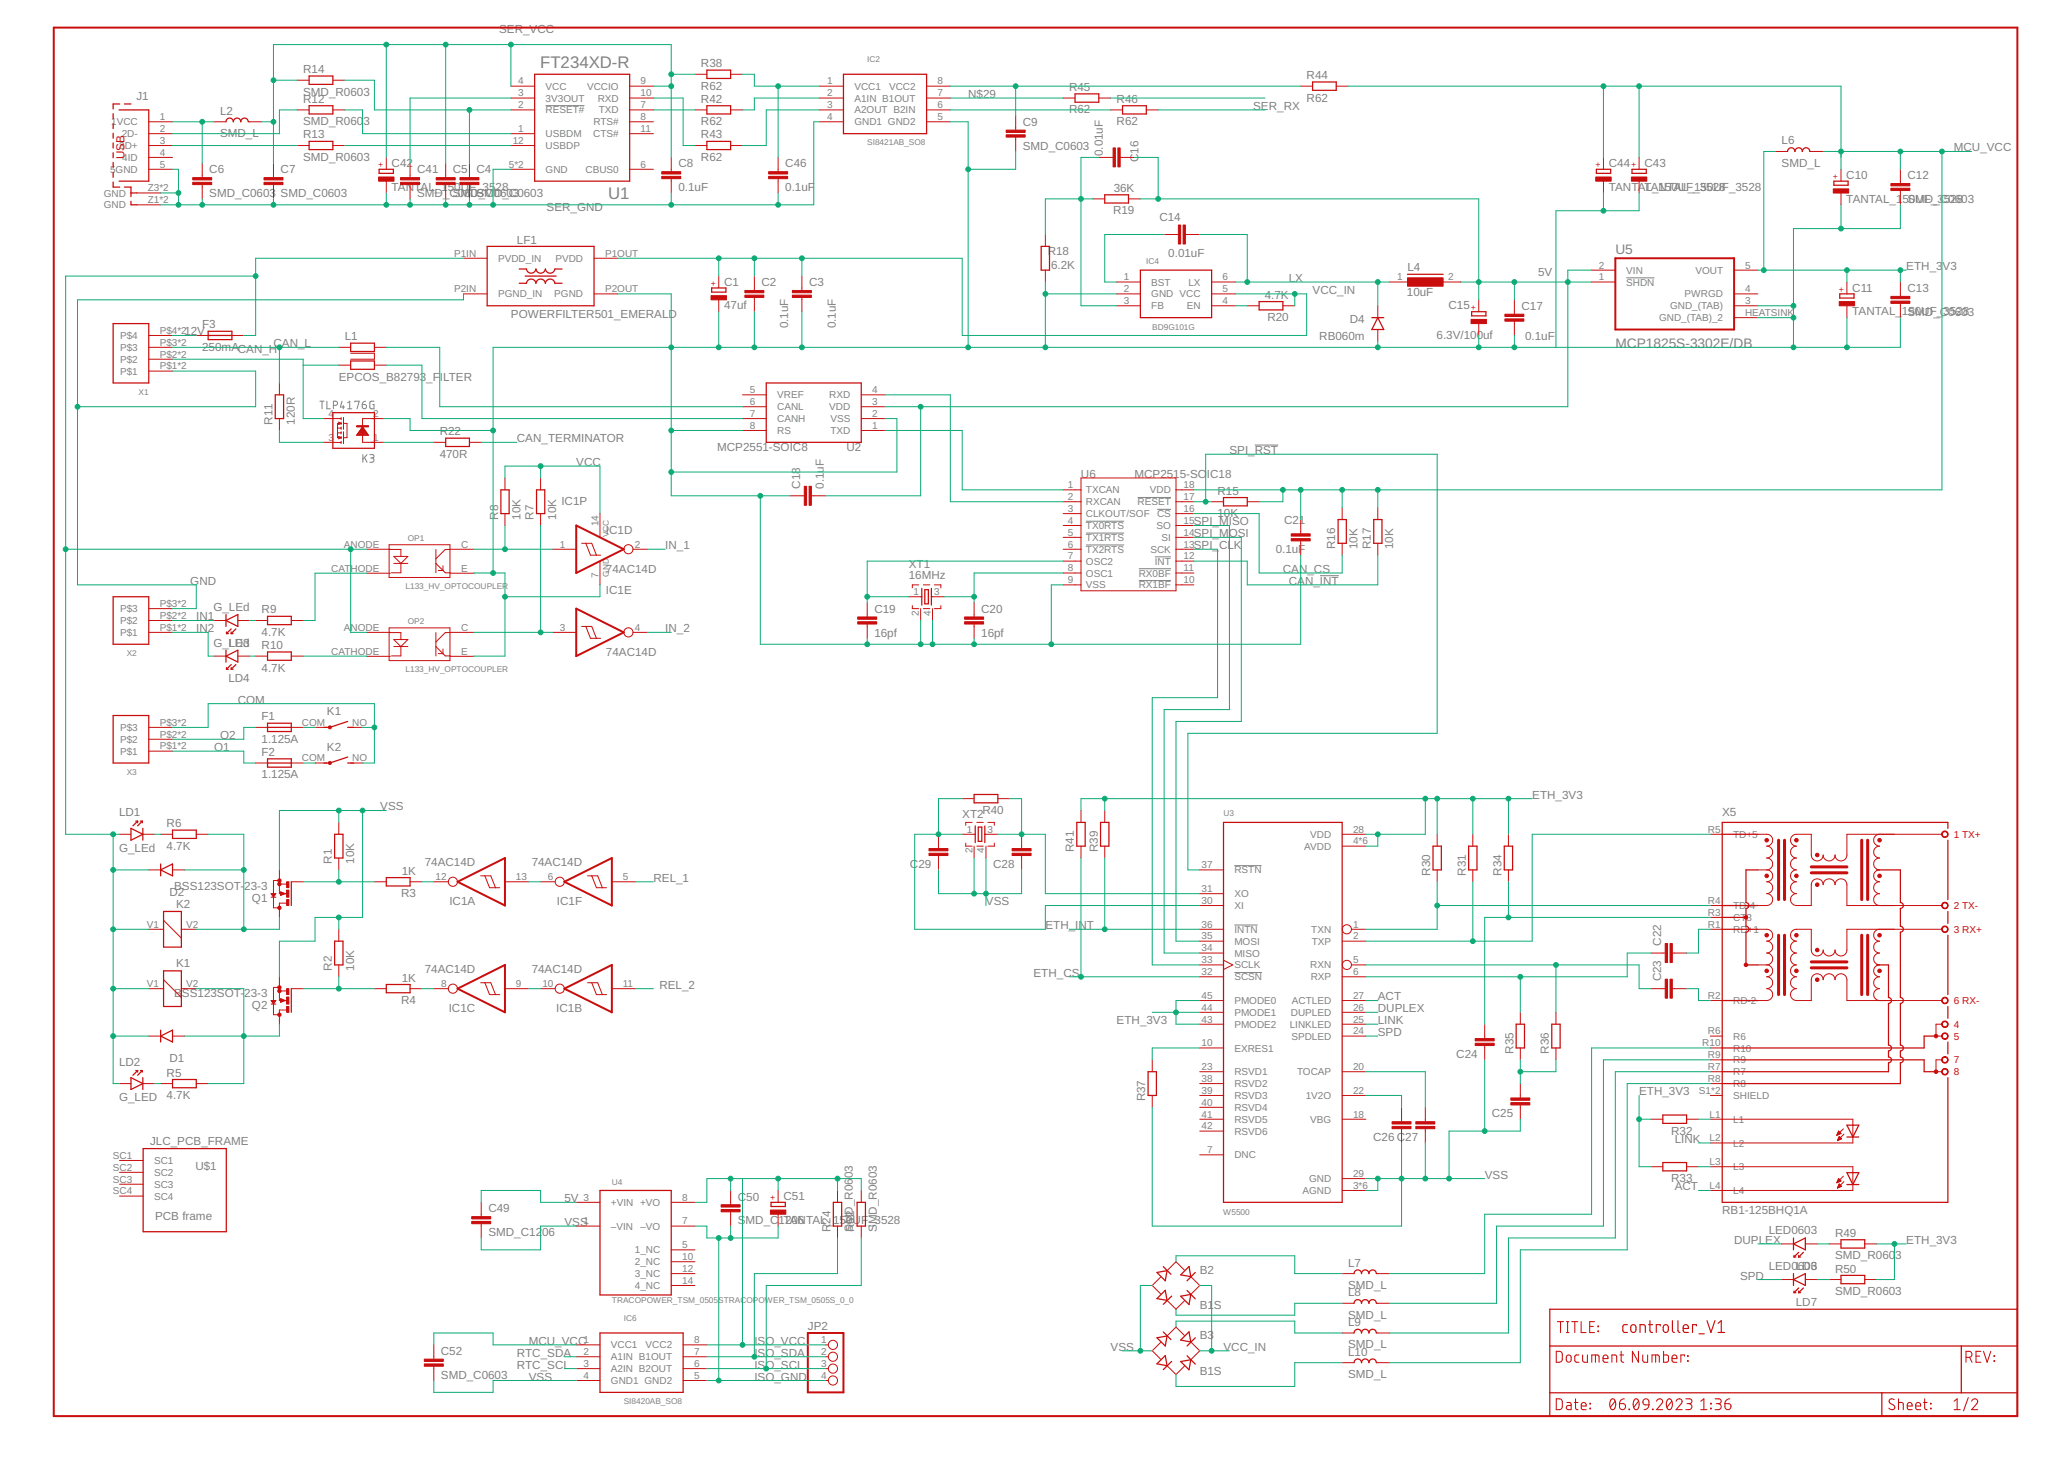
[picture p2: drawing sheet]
<svg xmlns="http://www.w3.org/2000/svg" width="420mm" height="297mm" viewBox="0 0 420 297" stroke-linecap="round" stroke-linejoin="round" font-family="sans-serif">
<defs><g id="words">
<g font-size="3.4" fill="#808080">
<text x="109.8" y="13.9">FT234XD-R</text>
<text x="123.6" y="40.4">U1</text>
</g>
<g font-size="2.8" fill="#808080">
<text x="328.2" y="51.5">U5</text>
<text x="328.2" y="70.8">MCP1825S-3302E/DB</text>
</g>
<g font-size="2.4" fill="#808080">
<text x="101.4" y="6.6">SER_VCC</text>
<text x="61.6" y="14.9">R14</text>
<text x="142.4" y="13.7">R38</text>
<text x="265.5" y="16.1">R44</text>
<text x="27.7" y="20.4">J1</text>
<text x="44.7" y="23.3">L2</text>
<text x="61.6" y="19.4">SMD_R0603</text>
<text x="61.6" y="20.9">R12</text>
<text x="142.4" y="18.2">R62</text>
<text x="142.4" y="20.9">R42</text>
<text x="196.7" y="19.9">N$29</text>
<text x="217.2" y="23">R62</text>
<text x="217.2" y="18.5">R45</text>
<text x="226.9" y="20.9">R46</text>
<text x="254.6" y="22.3">SER_RX</text>
<text x="265.5" y="20.6">R62</text>
<text x="44.7" y="27.9">SMD_L</text>
<text x="61.6" y="25.5">SMD_R060</text>
<text x="61.6" y="28.1">R13</text>
<text x="73.8" y="25.5">3</text>
<text x="142.4" y="25.5">R62</text>
<text x="142.4" y="28.1">R43</text>
<text x="207.8" y="25.6">C9</text>
<text x="226.9" y="25.5">R62</text>
<text x="362" y="29.3">L6</text>
<text x="42.5" y="35.2">C6</text>
<text x="57" y="35.2">C7</text>
<text x="61.6" y="32.7">SMD_R0603</text>
<text x="79.6" y="33.9">C42</text>
<text x="84.8" y="35.2">C41</text>
<text x="92" y="35.2">C5</text>
<text x="96.8" y="35.2">C4</text>
<text x="137.8" y="34">C8</text>
<text x="142.4" y="32.7">R62</text>
<text x="159.5" y="34">C46</text>
<text x="207.8" y="30.4">SMD_C0603</text>
<text x="224.1" y="31.7" transform="rotate(-90 224.1 31.7)">0.01uF</text>
<text x="231.3" y="32.9" transform="rotate(-90 231.3 32.9)">C16</text>
<text x="326.9" y="33.9">C44</text>
<text x="334.1" y="33.9">C43</text>
<text x="362" y="33.9">SMD_L</text>
<text x="397" y="30.8">MCU_VCC</text>
<text x="42.5" y="40.1">SMD_C0603</text>
<text x="57" y="40.1">SMD_C0603</text>
<text x="79.6" y="38.8">TANTAL_1</text>
<text x="84.8" y="40.1">SMD_CS0M</text>
<text x="91" y="38.8">50UF_35</text>
<text x="94.4" y="40.1">6</text>
<text x="95.5" y="40.1">D3_C</text>
<text x="95.7" y="40.1">0SM</text>
<text x="100.3" y="40.1">0603</text>
<text x="100.4" y="40.1">D_C0603</text>
<text x="100.7" y="38.8">28</text>
<text x="137.8" y="38.8">0.1uF</text>
<text x="159.5" y="38.8">0.1uF</text>
<text x="226.3" y="39">36K</text>
<text x="326.9" y="38.8">TANTATA150UF_3528</text>
<text x="334.3" y="38.8">L_NTAL_150UF_3528</text>
<text x="375.1" y="41.2">TANTAL_1</text>
<text x="375.1" y="36.3">C10</text>
<text x="386.5" y="41.2">5SUF_3</text>
<text x="387.5" y="36.4">C12</text>
<text x="387.8" y="41.2">0MD_C5026803</text>
<text x="111" y="42.8">SER_GND</text>
<text x="226.1" y="43.5">R19</text>
<text x="235.5" y="44.9">C14</text>
<text x="105" y="49.6">LF1</text>
<text x="212.9" y="51.8">R18</text>
<text x="237.4" y="52.1">0.01uF</text>
<text x="147.1" y="58.1">C1</text>
<text x="154.7" y="58.2">C2</text>
<text x="164.4" y="58.2">C3</text>
<text x="213.5" y="54.7">6.2K</text>
<text x="261.8" y="57.3">LX</text>
<text x="266.7" y="59.7">VCC_IN</text>
<text x="286" y="55.1">L4</text>
<text x="312.5" y="56.1">5V</text>
<text x="376.3" y="59.3">C11</text>
<text x="387.3" y="54.9">ETH_3</text>
<text x="387.5" y="59.4">C13</text>
<text x="394.7" y="54.9">V3</text>
<text x="103.8" y="64.5">POWERFILTER501_EMERALD</text>
<text x="147.1" y="62.9">47uf</text>
<text x="257" y="60.7">4.7K</text>
<text x="257.5" y="65.2">R20</text>
<text x="274.3" y="65.6">D4</text>
<text x="285.8" y="60.2">10uF</text>
<text x="294.3" y="62.9">C15</text>
<text x="309.1" y="63">C17</text>
<text x="376.3" y="64.1">TANTAL_</text>
<text x="386.4" y="64.1">1SMD_C30562083</text>
<text x="387.7" y="64.1">50UF_</text>
<text x="37.5" y="68.2">12V</text>
<text x="41.1" y="71.3">250mACAN_H</text>
<text x="41.1" y="66.7">F3</text>
<text x="55.6" y="70.6">C</text>
<text x="57.3" y="70.6">AN_L</text>
<text x="70" y="69.2">L1</text>
<text x="160.1" y="66.7" transform="rotate(-90 160.1 66.7)">0.1uF</text>
<text x="169.8" y="66.7" transform="rotate(-90 169.8 66.7)">0.1uF</text>
<text x="268" y="69">RB060m</text>
<text x="291.9" y="68.9">6.3V/100uf</text>
<text x="309.9" y="69">0.1uF</text>
<text x="68.8" y="77.3">EPCOS_B82793_F</text>
<text x="89.4" y="77.3">I</text>
<text x="90" y="77.3">LTER</text>
<text x="55.3" y="86.3" transform="rotate(-90 55.3 86.3)">R11</text>
<text x="59.9" y="86.3" transform="rotate(-90 59.9 86.3)">120R</text>
<text x="89.3" y="88.5">R22</text>
<text x="105" y="89.9">CAN_TERMINATOR</text>
<text x="89.3" y="93">470R</text>
<text x="117.1" y="94.7">VCC</text>
<text x="145.7" y="91.6">MCP2551-SOIC8</text>
<text x="172" y="91.6">U2</text>
<text x="249.8" y="92.3">SPI_RST</text>
<text x="162.6" y="99.3" transform="rotate(-90 162.6 99.3)">C18</text>
<text x="167.4" y="99.3" transform="rotate(-90 167.4 99.3)">0.1uF</text>
<text x="219.6" y="97.1">U6</text>
<text x="230.5" y="97.1">MCP2515-SO</text>
<text x="245.2" y="97.1">IC18</text>
<text x="247.4" y="100.5">R15</text>
<text x="101.2" y="105.6" transform="rotate(-90 101.2 105.6)">R8</text>
<text x="105.7" y="105.6" transform="rotate(-90 105.7 105.6)">10K</text>
<text x="108.4" y="105.6" transform="rotate(-90 108.4 105.6)">R7</text>
<text x="113" y="105.6" transform="rotate(-90 113 105.6)">10K</text>
<text x="114.1" y="102.5">IC1P</text>
<text x="242.5" y="106.8">SPI_MI</text>
<text x="247.4" y="105.1">10K</text>
<text x="250.3" y="106.8">SO</text>
<text x="260.9" y="106.4">C21</text>
<text x="123.1" y="108.6">IC1D</text>
<text x="135.2" y="111.6">IN_1</text>
<text x="242.5" y="109.2">SPI_MOSI</text>
<text x="242.5" y="111.6">SPI_</text>
<text x="247.7" y="111.6">CLK</text>
<text x="259.2" y="112.4">0.1uF</text>
<text x="271.3" y="111.6" transform="rotate(-90 271.3 111.6)">R16</text>
<text x="275.8" y="111.6" transform="rotate(-90 275.8 111.6)">10K</text>
<text x="278.5" y="111.6" transform="rotate(-90 278.5 111.6)">R17</text>
<text x="283.1" y="111.6" transform="rotate(-90 283.1 111.6)">10K</text>
<text x="38.7" y="118.8">G</text>
<text x="40.5" y="118.8">ND</text>
<text x="123.1" y="116.4">74AC14D</text>
<text x="184.6" y="117.6">16MHz</text>
<text x="184.6" y="115.5">XT1</text>
<text x="260.6" y="116.4">CAN_CS</text>
<text x="261.8" y="118.8">CAN_INT</text>
<text x="43.4" y="124.1">G_LEd</text>
<text x="53.1" y="124.6">R9</text>
<text x="123.1" y="120.6">IC1E</text>
<text x="177.6" y="124.5">C19</text>
<text x="199.4" y="124.5">C20</text>
<text x="39.9" y="126.1">IN1</text>
<text x="39.9" y="128.5">IN2</text>
<text x="43.4" y="131.4">G_LDd</text>
<text x="46.5" y="131.4">LE3</text>
<text x="53.1" y="129.2">4.7K</text>
<text x="53.1" y="131.9">R10</text>
<text x="135.2" y="128.5">IN_2</text>
<text x="177.6" y="129.3">16pf</text>
<text x="199.4" y="129.3">16pf</text>
<text x="53.1" y="136.4">4.7K</text>
<text x="123.1" y="133.3">74AC14D</text>
<text x="46.4" y="138.6">LD4</text>
<text x="48.3" y="143">COM</text>
<text x="53.1" y="146.4">F1</text>
<text x="66.4" y="145.4">K1</text>
<text x="43.5" y="152.6">O1</text>
<text x="44.7" y="150.2">O2</text>
<text x="53.1" y="150.9">1.125A</text>
<text x="53.1" y="153.6">F2</text>
<text x="66.4" y="152.6">K2</text>
<text x="53.1" y="158.2">1.125A</text>
<text x="24.2" y="165.9">LD1</text>
<text x="77.3" y="164.7">VSS</text>
<text x="195.5" y="166.1">XT2</text>
<text x="199.6" y="165.4">R40</text>
<text x="311.3" y="162.3">ETH_3V3</text>
<text x="349.9" y="165.8">X5</text>
<text x="24.2" y="173.1">G_LEd</text>
<text x="33.8" y="172.6">4.7K</text>
<text x="33.8" y="168.1">R6</text>
<text x="218.2" y="173.1" transform="rotate(-90 218.2 173.1)">R41</text>
<text x="223" y="173.1" transform="rotate(-90 223 173.1)">R39</text>
<text x="67.4" y="175.5" transform="rotate(-90 67.4 175.5)">R1</text>
<text x="72" y="175.5" transform="rotate(-90 72 175.5)">10K</text>
<text x="81.6" y="177.7">1K</text>
<text x="86.3" y="176">74AC14D</text>
<text x="108" y="176">74AC14D</text>
<text x="132.8" y="179.1">REL_1</text>
<text x="184.9" y="176.4">C29</text>
<text x="201.8" y="176.4">C28</text>
<text x="290.6" y="177.9" transform="rotate(-90 290.6 177.9)">R30</text>
<text x="297.8" y="177.9" transform="rotate(-90 297.8 177.9)">R31</text>
<text x="305.1" y="177.9" transform="rotate(-90 305.1 177.9)">R34</text>
<text x="34.4" y="182">D2</text>
<text x="35.4" y="180.8">BSS123SOT-</text>
<text x="35.8" y="184.5">K2</text>
<text x="49.6" y="180.8">23-3</text>
<text x="51.2" y="183.3">Q1</text>
<text x="81.5" y="182.3">R3</text>
<text x="91.3" y="183.9">IC1A</text>
<text x="113.2" y="183.9">IC1F</text>
<text x="200.3" y="184">VSS</text>
<text x="212.4" y="188.8">ETH_INT</text>
<text x="35.8" y="196.5">K1</text>
<text x="67.4" y="197.2" transform="rotate(-90 67.4 197.2)">R2</text>
<text x="72" y="197.2" transform="rotate(-90 72 197.2)">10K</text>
<text x="86.3" y="197.7">74AC14D</text>
<text x="108" y="197.7">74AC14D</text>
<text x="337.5" y="192.2" transform="rotate(-90 337.5 192.2)">C22</text>
<text x="35.4" y="202.6">BSS123SOT-</text>
<text x="49.6" y="202.6">23-3</text>
<text x="81.5" y="204">R4</text>
<text x="81.6" y="199.4">1K</text>
<text x="134" y="200.9">REL_2</text>
<text x="210" y="198.4">ETH_CS</text>
<text x="279.9" y="203.3">ACT</text>
<text x="337.5" y="199.4" transform="rotate(-90 337.5 199.4)">C23</text>
<text x="51.2" y="205">Q2</text>
<text x="91.2" y="205.6">IC1C</text>
<text x="113" y="205.6">IC1B</text>
<text x="226.9" y="208.1">ETH_3V3</text>
<text x="279.9" y="208.1">LINK</text>
<text x="279.9" y="205.7">DUPLEX</text>
<text x="34.4" y="215.8">D1</text>
<text x="279.9" y="210.5">SPD</text>
<text x="295.9" y="215">C24</text>
<text x="307.5" y="214.1" transform="rotate(-90 307.5 214.1)">R35</text>
<text x="314.7" y="214.1" transform="rotate(-90 314.7 214.1)">R36</text>
<text x="24.2" y="216.5">LD2</text>
<text x="33.8" y="218.7">R5</text>
<text x="24.2" y="223.8">G_LED</text>
<text x="33.8" y="223.3">4.7K</text>
<text x="232.7" y="223.8" transform="rotate(-90 232.7 223.8)">R37</text>
<text x="303.1" y="227">C25</text>
<text x="333" y="222.6">ETH_3V3</text>
<text x="30.5" y="232.7">JLC_PCB_FRAME</text>
<text x="279" y="231.9">C26 C27</text>
<text x="339.5" y="230.5">R32</text>
<text x="340.3" y="232.2">LINK</text>
<text x="39.7" y="237.8">U$1</text>
<text x="173.3" y="239.4" transform="rotate(-90 173.3 239.4)">03</text>
<text x="301.7" y="239.5">VSS</text>
<text x="114.7" y="244.3">5V</text>
<text x="149.9" y="243.9">C50</text>
<text x="159.2" y="243.8">C51</text>
<text x="339.5" y="240.2">R33</text>
<text x="340.3" y="241.9">ACT</text>
<text x="31.5" y="247.8">PCB frame</text>
<text x="99.2" y="251.2">SMD_C12</text>
<text x="99.2" y="246.3">C49</text>
<text x="110.1" y="251.2">06</text>
<text x="114.7" y="249.1">VSS</text>
<text x="149.9" y="248.8">S</text>
<text x="151.5" y="248.8">MD_C</text>
<text x="158.2" y="248.8">1TANTAL_150UF</text>
<text x="159.5" y="248.8">206</text>
<text x="168.7" y="250.3" transform="rotate(-90 168.7 250.3)">R24</text>
<text x="173.3" y="250.3" transform="rotate(-90 173.3 250.3)">SMD_R06</text>
<text x="173.6" y="250.3" transform="rotate(-90 173.6 250.3)">R52</text>
<text x="176.4" y="248.7">_3528</text>
<text x="178.1" y="250.3" transform="rotate(-90 178.1 250.3)">SMD_R0603</text>
<text x="349.9" y="246.7">RB1-125BHQ1A</text>
<text x="359.3" y="250.8">LED0603</text>
<text x="372.8" y="251.3">R49</text>
<text x="273.9" y="257.3">L7</text>
<text x="352.3" y="252.7">DUPLEX</text>
<text x="372.8" y="255.9">SMD_R060</text>
<text x="385.1" y="255.9">3</text>
<text x="387.3" y="252.7">ETH_3V3</text>
<text x="243.7" y="258.8">B2</text>
<text x="273.9" y="261.9">SMD_L</text>
<text x="273.9" y="263.4">L8</text>
<text x="353.5" y="260">SPD</text>
<text x="359.3" y="258">LED0L6D3</text>
<text x="366.6" y="258">06</text>
<text x="372.8" y="263.1">SMD_R0603</text>
<text x="372.8" y="258.5">R50</text>
<text x="243.7" y="266">B1</text>
<text x="246.6" y="266">S</text>
<text x="273.9" y="267.9">SMD_L</text>
<text x="273.9" y="269.4">L9</text>
<text x="364.9" y="265.3">LD7</text>
<text x="89.6" y="275.3">C52</text>
<text x="105" y="275.7">RTC_SDA</text>
<text x="107.4" y="273.2">MCU_VCC</text>
<text x="153.3" y="273.2">I</text>
<text x="153.3" y="275.7">ISO_SDA</text>
<text x="153.9" y="273.2">SO_VCC</text>
<text x="164.1" y="270.2">JP2</text>
<text x="225.7" y="274.4">VSS</text>
<text x="243.7" y="272">B3</text>
<text x="248.6" y="274.4">VCC_IN</text>
<text x="273.9" y="274">SMD_L</text>
<text x="273.9" y="275.4">L10</text>
<text x="89.6" y="280.1">SMD_C0603</text>
<text x="105" y="278.1">RTC_SCL</text>
<text x="107.4" y="280.5">VSS</text>
<text x="153.3" y="280.5">ISO_GND</text>
<text x="153.3" y="278.1">ISO_SCL</text>
<text x="243.7" y="279.3">B1S</text>
<text x="273.9" y="280">SMD_L</text>
</g>
<text font-size="2.4" fill="#c90d0c" x="25.3" y="32.3" transform="rotate(-90 25.3 32.3)">USB</text>
<g font-size="2" fill="#808080">
<text x="105.3" y="17.2">4</text>
<text x="130.2" y="17.2">9</text>
<text x="168" y="17.2">1</text>
<text x="190.5" y="17.2">8</text>
<text x="105.3" y="19.6">3</text>
<text x="105.3" y="22">2</text>
<text x="110.9" y="20.6">3V3OUT</text>
<text x="110.9" y="18.2">VCC</text>
<text x="110.9" y="23">RESET#</text>
<text x="119.3" y="18.2">VCCIO</text>
<text x="121.4" y="20.6">RXD</text>
<text x="121.7" y="23">TXD</text>
<text x="130.2" y="22">7</text>
<text x="130.2" y="19.6">10</text>
<text x="168" y="19.6">2</text>
<text x="168" y="22">3</text>
<text x="173.6" y="18.2">VCC1</text>
<text x="173.6" y="20.6">A1IN B1OUT</text>
<text x="173.6" y="23">A2OUT B2IN</text>
<text x="180.6" y="18.2">VCC2</text>
<text x="190.5" y="19.6">7</text>
<text x="190.5" y="22">6</text>
<text x="22.6" y="25.5">1VCC</text>
<text x="24.7" y="27.9">2D-</text>
<text x="32.4" y="29.2">3</text>
<text x="32.4" y="26.8">2</text>
<text x="32.4" y="24.4">1</text>
<text x="104.2" y="29.2">12</text>
<text x="105.3" y="26.8">1</text>
<text x="110.9" y="27.9">USBDM</text>
<text x="120.5" y="27.9">CTS#</text>
<text x="120.6" y="25.5">RTS#</text>
<text x="130.2" y="24.4">8</text>
<text x="130.2" y="26.8">11</text>
<text x="168" y="24.4">4</text>
<text x="173.6" y="25.5">GND1 GND2</text>
<text x="190.5" y="24.4">5</text>
<text x="22.4" y="35.1">5GND</text>
<text x="24.2" y="30.3">3D+</text>
<text x="24.9" y="32.7">4ID</text>
<text x="32.4" y="34">5</text>
<text x="32.4" y="31.6">4</text>
<text x="103.4" y="34">5*2</text>
<text x="110.9" y="35.1">GND</text>
<text x="110.9" y="30.3">USBDP</text>
<text x="119" y="35.1">CBUS0</text>
<text x="130.2" y="34">6</text>
<text x="21.1" y="39.9">GND</text>
<text x="30" y="41.3">Z1*2</text>
<text x="30" y="38.9">Z3*2</text>
<text x="21.1" y="42.3">GND</text>
<text x="92.3" y="52.1">P1IN</text>
<text x="101.2" y="53.2">PVDD_IN</text>
<text x="112.9" y="53.2">PVDD</text>
<text x="122.9" y="52.1">P1OUT</text>
<text x="92.3" y="59.4">P2IN</text>
<text x="122.9" y="59.4">P2OUT</text>
<text x="228.3" y="57">1</text>
<text x="228.3" y="59.4">2</text>
<text x="233.9" y="58">BST</text>
<text x="241.5" y="58">LX</text>
<text x="248.4" y="57">6</text>
<text x="248.4" y="59.4">5</text>
<text x="283.8" y="57">1</text>
<text x="294.2" y="57">2</text>
<text x="324.9" y="54.6">2</text>
<text x="324.9" y="57">1</text>
<text x="330.4" y="55.6">VIN</text>
<text x="330.4" y="58">SHDN</text>
<text x="344.4" y="55.6">VOUT</text>
<text x="354.5" y="54.6">5</text>
<text x="354.5" y="59.4">4</text>
<text x="101.2" y="60.4">PGND_IN</text>
<text x="112.6" y="60.4">PGND</text>
<text x="228.3" y="61.8">3</text>
<text x="233.9" y="60.4">GND VCC</text>
<text x="233.9" y="62.9">FB</text>
<text x="241.1" y="62.8">EN</text>
<text x="248.4" y="61.8">4</text>
<text x="337.1" y="65.3">GND_(TAB)_2</text>
<text x="339.3" y="62.8">GND_(TAB)</text>
<text x="342.2" y="60.4">PWRGD</text>
<text x="354.5" y="61.8">3</text>
<text x="354.5" y="64.2">HEATSINK</text>
<text x="24.4" y="71.3">P$3</text>
<text x="24.4" y="68.9">P$4</text>
<text x="32.4" y="70.2">P$3*2</text>
<text x="32.4" y="67.8">P$4*2</text>
<text x="24.4" y="76.1">P$1</text>
<text x="24.4" y="73.7">P$2</text>
<text x="32.4" y="75.1">P$1*2</text>
<text x="32.4" y="72.7">P$2*2</text>
<text x="152.3" y="82.3">6</text>
<text x="152.3" y="79.9">5</text>
<text x="157.9" y="83.4">CANL</text>
<text x="157.9" y="81">VREF</text>
<text x="168.5" y="80.9">RXD</text>
<text x="168.5" y="83.4">VDD</text>
<text x="177.2" y="79.9">4</text>
<text x="177.2" y="82.3">3</text>
<text x="66.8" y="89.5">3</text>
<text x="66.8" y="84.7">4</text>
<text x="75.8" y="89.5">1</text>
<text x="75.8" y="84.7">2</text>
<text x="152.3" y="84.7">7</text>
<text x="152.3" y="87.1">8</text>
<text x="157.9" y="85.8">CANH</text>
<text x="157.9" y="88.2">RS</text>
<text x="168.7" y="88.2">TXD</text>
<text x="168.7" y="85.8">VSS</text>
<text x="177.2" y="87.1">1</text>
<text x="177.2" y="84.7">2</text>
<text x="217" y="101.6">2</text>
<text x="217" y="99.2">1</text>
<text x="220.6" y="100.3">TXCAN</text>
<text x="233.6" y="100.2">VDD</text>
<text x="240.5" y="101.6">17</text>
<text x="240.5" y="99.2">18</text>
<text x="121.6" y="107" transform="rotate(-90 121.6 107)">14</text>
<text x="217" y="106.4">4</text>
<text x="217" y="104">3</text>
<text x="220.6" y="107.5">TX0RTS</text>
<text x="220.6" y="105.1">CLKOUT/SOF</text>
<text x="220.6" y="102.7">RXCAN</text>
<text x="231.1" y="102.7">RESET</text>
<text x="235" y="107.5">SO</text>
<text x="235.1" y="105.1">CS</text>
<text x="240.5" y="104">16</text>
<text x="240.5" y="106.4">15</text>
<text x="69.9" y="111.3">ANODE</text>
<text x="93.7" y="111.3">C</text>
<text x="113.7" y="111.3">1</text>
<text x="129" y="111.3">2</text>
<text x="217" y="108.8">5</text>
<text x="217" y="111.3">6</text>
<text x="217" y="113.7">7</text>
<text x="220.6" y="109.9">TX1RTS</text>
<text x="220.6" y="112.3">TX2RTS</text>
<text x="233.7" y="112.3">SCK</text>
<text x="236" y="109.9">SI</text>
<text x="240.5" y="113.7">12</text>
<text x="240.5" y="111.3">13</text>
<text x="240.5" y="108.8">14</text>
<text x="67.3" y="116.1">CATHODE</text>
<text x="93.7" y="116.1">E</text>
<text x="121.6" y="117.3" transform="rotate(-90 121.6 117.3)">7</text>
<text x="217" y="116.1">8</text>
<text x="217" y="118.5">9</text>
<text x="220.6" y="117.1">OSC1</text>
<text x="220.6" y="114.7">OSC2</text>
<text x="220.6" y="119.6">VSS</text>
<text x="231.4" y="117.1">RX0BF</text>
<text x="231.4" y="119.5">RX1BF</text>
<text x="234.6" y="114.7">INT</text>
<text x="240.5" y="116.1">11</text>
<text x="240.5" y="118.5">10</text>
<text x="24.4" y="124.4">P$3</text>
<text x="32.4" y="125.7">P$2*2</text>
<text x="32.4" y="123.3">P$3*2</text>
<text x="185.6" y="120.9">1</text>
<text x="186.7" y="125.1" transform="rotate(-90 186.7 125.1)">2</text>
<text x="189.1" y="125.1" transform="rotate(-90 189.1 125.1)">4</text>
<text x="189.8" y="120.9">3</text>
<text x="24.4" y="129.2">P$1</text>
<text x="24.4" y="126.8">P$2</text>
<text x="32.4" y="128.1">P$1*2</text>
<text x="69.9" y="128.1">ANODE</text>
<text x="93.7" y="128.1">C</text>
<text x="113.7" y="128.1">3</text>
<text x="129" y="128.1">4</text>
<text x="67.3" y="133">CATHODE</text>
<text x="93.7" y="133">E</text>
<text x="24.4" y="148.5">P$3</text>
<text x="32.4" y="149.9">P$2*2</text>
<text x="32.4" y="147.4">P$3*2</text>
<text x="61.4" y="147.4">COM</text>
<text x="71.6" y="147.4">NO</text>
<text x="24.4" y="153.3">P$1</text>
<text x="24.4" y="150.9">P$2</text>
<text x="32.4" y="152.3">P$1*2</text>
<text x="61.4" y="154.7">COM</text>
<text x="71.6" y="154.7">NO</text>
<text x="196.4" y="169.2">1</text>
<text x="197.6" y="173.4" transform="rotate(-90 197.6 173.4)">2</text>
<text x="200" y="173.4" transform="rotate(-90 200 173.4)">4</text>
<text x="200.7" y="169.2">3</text>
<text x="265" y="172.6">AVDD</text>
<text x="266.2" y="170.2">VDD</text>
<text x="274.9" y="171.6">4*6</text>
<text x="274.9" y="169.2">28</text>
<text x="347" y="169.2">R5</text>
<text x="352.1" y="170.2">TD+5</text>
<text x="88.5" y="178.8">12</text>
<text x="104.8" y="178.8">13</text>
<text x="111.3" y="178.8">6</text>
<text x="126.5" y="178.8">5</text>
<text x="244.1" y="176.4">37</text>
<text x="250.8" y="177.5">RSTN</text>
<text x="244.1" y="183.6">30</text>
<text x="244.1" y="181.2">31</text>
<text x="250.8" y="184.7">XI</text>
<text x="250.8" y="182.3">XO</text>
<text x="347" y="183.6">R4</text>
<text x="352.1" y="184.7">TD-4</text>
<text x="29.8" y="188.5">V1</text>
<text x="37.8" y="188.5">V2</text>
<text x="244.1" y="190.9">35</text>
<text x="244.1" y="188.5">36</text>
<text x="250.8" y="191.9">MOSI</text>
<text x="250.8" y="189.5">INTN</text>
<text x="266.4" y="189.5">TXN</text>
<text x="266.5" y="191.9">TXP</text>
<text x="274.9" y="188.5">1</text>
<text x="274.9" y="190.9">2</text>
<text x="347" y="188.5">R1</text>
<text x="347" y="186">R3</text>
<text x="352.1" y="189.5">RD</text>
<text x="352.1" y="187.1">CT3</text>
<text x="355" y="189.5">+1</text>
<text x="244.1" y="195.7">33</text>
<text x="244.1" y="193.3">34</text>
<text x="250.8" y="196.8">SCLK</text>
<text x="250.8" y="194.3">MISO</text>
<text x="266.2" y="196.8">RXN</text>
<text x="274.9" y="195.7">5</text>
<text x="29.8" y="200.5">V1</text>
<text x="37.8" y="200.5">V2</text>
<text x="89.6" y="200.5">8</text>
<text x="104.8" y="200.5">9</text>
<text x="110.2" y="200.5">10</text>
<text x="126.5" y="200.5">11</text>
<text x="244.1" y="198.1">32</text>
<text x="244.1" y="202.9">45</text>
<text x="250.8" y="199.2">SCSN</text>
<text x="250.8" y="204">PMODE0</text>
<text x="262.5" y="204">ACTLED</text>
<text x="266.3" y="199.2">RXP</text>
<text x="274.9" y="198.1">6</text>
<text x="274.9" y="202.9">27</text>
<text x="347" y="202.9">R2</text>
<text x="352.1" y="204">RD-2</text>
<text x="244.1" y="205.3">44</text>
<text x="244.1" y="207.8">43</text>
<text x="250.8" y="206.4">PMODE1</text>
<text x="250.8" y="208.8">PMODE2</text>
<text x="262" y="208.8">LINKLED</text>
<text x="262.3" y="206.4">DUPLED</text>
<text x="274.9" y="207.8">25</text>
<text x="274.9" y="205.3">26</text>
<text x="244.1" y="212.6">10</text>
<text x="250.8" y="213.6">EXRES1</text>
<text x="262.4" y="211.2">SPDLED</text>
<text x="274.9" y="210.2">24</text>
<text x="345.9" y="212.6">R10</text>
<text x="347" y="215">R9</text>
<text x="347" y="210.2">R6</text>
<text x="352.1" y="213.6">R10</text>
<text x="352.1" y="211.2">R6</text>
<text x="244.1" y="217.4">23</text>
<text x="244.1" y="219.8">38</text>
<text x="250.8" y="218.5">RSVD1</text>
<text x="250.8" y="220.9">RSVD2</text>
<text x="263.5" y="218.5">TOCAP</text>
<text x="274.9" y="217.4">20</text>
<text x="347" y="217.4">R7</text>
<text x="347" y="219.8">R8</text>
<text x="352.1" y="216.1">R9</text>
<text x="352.1" y="218.5">R7</text>
<text x="352.1" y="220.9">R8</text>
<text x="244.1" y="222.2">39</text>
<text x="244.1" y="224.7">40</text>
<text x="244.1" y="227.1">41</text>
<text x="250.8" y="223.3">RSVD3</text>
<text x="250.8" y="225.7">RSVD4</text>
<text x="265.3" y="223.3">1V2O</text>
<text x="274.9" y="227.1">18</text>
<text x="274.9" y="222.2">22</text>
<text x="345.2" y="222.2">S1*2</text>
<text x="347.3" y="227.1">L1</text>
<text x="352.1" y="223.3">SHIELD</text>
<text x="244.1" y="229.5">42</text>
<text x="250.8" y="228.1">RSVD5</text>
<text x="250.8" y="230.5">RSVD6</text>
<text x="266.2" y="228.1">VBG</text>
<text x="347.3" y="231.9">L2</text>
<text x="352.1" y="233">L2</text>
<text x="352.1" y="228.1">L1</text>
<text x="22.9" y="235.4">SC1</text>
<text x="22.9" y="237.8">SC2</text>
<text x="31.3" y="236.5">SC1</text>
<text x="31.3" y="238.9">SC2</text>
<text x="245.2" y="234.3">7</text>
<text x="250.8" y="235.4">DNC</text>
<text x="274.9" y="239.1">29</text>
<text x="347.3" y="236.7">L3</text>
<text x="352.1" y="237.8">L3</text>
<text x="22.9" y="240.3">SC3</text>
<text x="22.9" y="242.7">SC4</text>
<text x="31.3" y="241.3">SC3</text>
<text x="31.3" y="243.7">SC4</text>
<text x="118.6" y="244">3</text>
<text x="124.1" y="245">+VIN +VO</text>
<text x="138.6" y="244">8</text>
<text x="264.6" y="242.6">AGND</text>
<text x="266" y="240.2">GND</text>
<text x="274.9" y="241.5">3*6</text>
<text x="347.3" y="241.5">L4</text>
<text x="352.1" y="242.6">L4</text>
<text x="118.6" y="248.8">1</text>
<text x="124.1" y="249.8">–VIN</text>
<text x="130.1" y="249.8">–VO</text>
<text x="138.6" y="248.8">7</text>
<text x="129" y="254.7">1_NC</text>
<text x="129" y="257.1">2_NC</text>
<text x="138.6" y="253.6">5</text>
<text x="138.6" y="256">10</text>
<text x="129" y="259.5">3_NC</text>
<text x="129" y="261.9">4_NC</text>
<text x="138.6" y="258.4">12</text>
<text x="138.6" y="260.8">14</text>
<text x="118.6" y="272.9">1</text>
<text x="118.6" y="275.3">2</text>
<text x="124.1" y="274">VCC1</text>
<text x="131.2" y="274">VCC2</text>
<text x="141" y="272.9">8</text>
<text x="141" y="275.3">7</text>
<text x="166.8" y="272.9">1</text>
<text x="166.8" y="275.3">2</text>
<text x="118.6" y="277.7">3</text>
<text x="118.6" y="280.1">4</text>
<text x="124.1" y="276.4">A1IN B1OUT</text>
<text x="124.1" y="278.8">A2IN B2OUT</text>
<text x="124.1" y="281.2">GND1 GND2</text>
<text x="141" y="277.7">6</text>
<text x="141" y="280.1">5</text>
<text x="166.8" y="277.7">3</text>
<text x="166.8" y="280.1">4</text>
</g>
<g font-size="2" fill="#c90d0c">
<text x="397" y="170.2">1 TX+</text>
<text x="397" y="184.7">2 TX-</text>
<text x="397" y="189.5">3 RX+</text>
<text x="397" y="204">6 RX-</text>
<text x="397" y="208.8">4</text>
<text x="397" y="211.2">5</text>
<text x="397" y="218.5">8</text>
<text x="397" y="216.1">7</text>
</g>
<g font-size="1.7" fill="#808080">
<text x="176.2" y="12.7">IC2</text>
<text x="176.2" y="29.6">SI8421AB_SO8</text>
<text x="232.9" y="53.7">IC4</text>
<text x="234.1" y="67">BD9G101G</text>
<text x="28.2" y="80.2">X1</text>
<text x="82.9" y="110">OP1</text>
<text x="123.7" y="109.2" transform="rotate(-90 123.7 109.2)">VCC</text>
<text x="82.4" y="119.6">L133_HV_OPTOCOUPLER</text>
<text x="123.7" y="117.1" transform="rotate(-90 123.7 117.1)">GND</text>
<text x="82.9" y="126.9">OP2</text>
<text x="25.8" y="133.3">X2</text>
<text x="82.4" y="136.5">L133_HV_OPTOCOUPLER</text>
<text x="25.8" y="157.4">X3</text>
<text x="248.5" y="165.8">U3</text>
<text x="124.3" y="240.7">U4</text>
<text x="248.5" y="246.9">W5500</text>
<text x="124.3" y="264.8">TRACOPOWER_TSM_0505STRACOPOWER_TSM_0505S_0_0</text>
<text x="126.7" y="268.4">IC6</text>
<text x="126.7" y="285.3">SI8420AB_SO8</text>
</g>
<g font-size="1.7" fill="#c90d0c">
<text x="77.9" y="34" transform="rotate(-90 77.9 34)">+</text>
<text x="325.2" y="34" transform="rotate(-90 325.2 34)">+</text>
<text x="332.5" y="34" transform="rotate(-90 332.5 34)">+</text>
<text x="373.5" y="36.4" transform="rotate(-90 373.5 36.4)">+</text>
<text x="145.5" y="58.1" transform="rotate(-90 145.5 58.1)">+</text>
<text x="374.7" y="59.3" transform="rotate(-90 374.7 59.3)">+</text>
<text x="299.9" y="63" transform="rotate(-90 299.9 63)">+</text>
<text x="157.5" y="243.9" transform="rotate(-90 157.5 243.9)">+</text>
</g>
</g></defs>
<g fill="none" stroke="#808080" stroke-width=".2">
<path d="M110.8 21.5h7.9M330.4 56.5h5.7M65 81.5h.8M65.4 81.5v1.6M66.4 81.5v1.6h.7M67.7 82.4h.5a.42 .42 0 0 0 .4-.5 .42 .42 0 0 0-.4-.4h-.5v1.6M69.5 81.5l-.3 1.2h.8M69.7 82.4v.7M70.6 83.1h.9M70.6 81.9l.5-.4v1.6M72.1 81.7v-.2h.9l-.5 1.6M73.6 82.2h.5a.43 .43 0 0 1 .4 .5 .43 .43 0 0 1-.5 .3 .43 .43 0 0 1-.4-.4z"/>
<path d="M73.7 92.4v1.5M74.1 93l.5 .9M74.3 81.5l-.6 .3-.1 .4M74.6 92.4l-.9 .9M75.1 92.4h.7l.2 .2-.2 .4h-.5M75.6 93a.43 .43 0 0 1 .4 .5 .43 .43 0 0 1-.4 .4h-.5M76 81.5l-.8 .1v1.4l.8 .1v-.9h-.3M254.9 90.4h4.8M220.6 105.9h7.8M220.6 108.3h7.8M220.6 110.7h7.8M231.1 101.1h6.8"/>
<path d="M231.4 115.5h6.5M231.4 118h6.5M234.6 113.1h3.3M235.1 103.5h2.8M268.2 117h3.8M250.8 175.9h5.5M250.8 197.6h5.6M250.8 187.9h4.7"/>
</g>
<g fill="none" stroke="#c90d0c" stroke-width=".2">
<path d="M60.4 16.3h2.4M67.6 16.3h2.4M103.8 19.9h4.8M103.8 17.5h4.8M127.9 19.9h4.9M127.9 17.5h4.9M141.2 15.1h2.4M148.4 15.1h2.5M166.5 19.9h4.9M166.5 17.5h4.9M188.3 19.9h4.8M188.3 17.5h4.8"/>
<path d="M216 19.9h2.4M223.2 19.9h2.5M264.3 17.5h2.4M271.5 17.5h2.4M27.8 39.2h4.8M30.2 34.4h4.9M30.2 32h4.9M30.2 29.6h4.9M30.2 27.2h4.9M30.2 24.7h4.9M41.1 33.2v2.9M41.1 37.5v2.9"/>
<path d="M43.5 24.7h2.4M50.4 24.7h2.7M55.6 33.2v2.9M55.6 37.5v2.9M60.4 29.6h2.4M60.4 22.3h2.4M67.6 29.6h2.4M67.6 22.3h2.4M78.5 32v2.4M78.5 36.8v2.4M83.3 33.2v2.9M83.3 37.5v2.9"/>
<path d="M90.6 33.2v2.9M90.6 37.5v2.9M95.4 33.2v2.9M95.4 37.5v2.9M103.8 34.4h4.8M103.8 29.6h4.8M103.8 27.2h4.8M103.8 22.3h4.8M127.9 34.4h4.9M127.9 27.2h4.9M127.9 24.7h4.9M127.9 22.3h4.9"/>
<path d="M136.4 32v2.9M136.4 36.3v2.9M141.2 29.6h2.4M141.2 22.3h2.4M148.4 29.6h2.5M148.4 22.3h2.5M158.1 32v2.9M158.1 36.3v2.9M166.5 24.7h4.9M166.5 22.3h4.9M188.3 24.7h4.8M188.3 22.3h4.8"/>
<path d="M206.4 23.5v2.9M206.4 27.9v2.9M223.2 32h2.9M225.7 22.3h2.4M227.6 32h2.9M232.9 22.3h2.4M325.8 32v2.4M325.8 36.8v2.4M333 32v2.4M333 36.8v2.4M360.8 30.8h2.4M367.7 30.8h2.7"/>
<path d="M374 34.4v2.4M374 39.2v2.4M386.1 34.4v2.9M386.1 38.7v2.9M27.8 41.6h4.8M94.2 52.5h4.8M94.2 59.7h4.8M120.7 52.5h4.8M120.7 59.7h4.8M146 56.1v2.4M153.3 56.1v2.9M162.9 56.1v2.9"/>
<path d="M212.4 47.6v2.5M212.4 54.9v2.4M222 40.4h2.5M226.9 59.7h4.8M226.9 57.3h4.8M229.3 40.4h2.4M236.5 47.6h2.9M240.9 47.6h2.9M246.2 59.7h4.8M246.2 57.3h4.8M282.3 57.3h4.9M292 57.3h4.8"/>
<path d="M323.4 57.3h4.8M323.4 54.9h4.8M352.3 59.7h4.8M352.3 54.9h4.8M375.2 57.3v2.4M386.1 57.3v2.9M30.2 75.4h4.9M30.2 73h4.9M30.2 70.6h4.9M30.2 68.2h4.9M39.9 68.2h2.4M47.1 68.2h2.4"/>
<path d="M56.8 77.8v2.4M68.8 70.6h2.4M68.8 74.2h2.4M71.2 71.8h4.9v1.2h-4.9M76.1 70.6h2.4M76.1 74.2h2.4M146 60.9v2.4M153.3 60.5v2.8M162.9 60.5v2.8M226.9 62.1h4.8M246.2 62.1h4.8M253.4 62.1h2.4"/>
<path d="M260.6 62.1h2.5M279.9 62.1v2.4M279.9 67v2.4M300.4 60.9v2.4M300.4 65.7v2.5M307.7 60.9v2.9M307.7 65.3v2.9M352.3 62.1h4.8M352.3 64.5h4.8M375.2 62.1v2.4M386.1 61.7v2.8M56.8 85v2.5"/>
<path d="M65.8 89.9h2.4M65.8 85h3.5M68.3 89.9h1M68.6 87.9h.7M68.6 87h.7M68.8 85.8l.5 .2-.5 .3zM68.8 88.7l.5 .2-.5 .3zM69.3 84.8v.5M69.3 85.8v.5M69.3 86.7v.5M69.3 87.7v.5M69.3 88.7v.5"/>
<path d="M69.3 89.6v.5M69.3 86h-.7v2.9h.7M69.8 86h.7v2.9h-.7M69.8 84.8v2.4M69.8 87.7v2.4M72.5 88.4h2.3M72.6 88.2h2.1M72.6 88.1h2.1M72.7 88h1.9M72.8 87.9h1.7M72.9 87.8h1.5M73 87.7h1.3"/>
<path d="M73.1 87.6h1.2M73.1 87.5h1.1M73.2 87.4h.9M73.3 87.2h.7M73.4 87.1h.5M73.5 87h.4M73.5 86.9h.3M73.6 86.8h.1M73.7 86.7l1.2 1.7h-2.4zM77.9 85h-4.2v4.9h4.2M88.1 89.9h2.5M95.4 89.9h2.4"/>
<path d="M102.6 97.1v2.4M109.8 97.1v2.4M150.9 85h4.8M150.9 87.5h4.8M150.9 82.6h4.8M150.9 80.2h4.8M175 85h4.8M175 87.5h4.8M175 82.6h4.8M175 80.2h4.8M216 99.5h3.6M219.6 97.1h19.3v22.9h-19.3z"/>
<path d="M238.9 99.5h3.6M74.5 111.6h4.8M74.5 116.5h4.8M79.1 110.7h12.3v6.6h-12.3zM79.1 111.6h2.3v1.5M80 113.1h2.9l-1.5 1.4zM80 114.5h2.9M81.4 114.5v1.9h-1.9M88.6 114.5l1.9 1.9h.9M88.6 111.6v4.8M90 115v.9h-1M91.4 111.6h-.9l-1.9 1.9"/>
<path d="M91.5 111.6h4.8M91.5 116.5h4.8M102.6 104.4v2.4M109.8 104.4v2.4M112.2 111.6h4.9M118.2 110.4h2l1 2.4M119 110.4l1 2.4h2M121.9 104.4v4.8M121.9 114v4.8M128.6 111.6h3M160.5 100.7h2.9M164.8 100.7h2.9"/>
<path d="M186.6 118.8h-1.2v.6M187.6 118.8h1.3M189.8 118.8h1.4v.6M216 111.6h3.6M216 101.9h3.6M216 104.4h3.6M216 106.8h3.6M216 109.2h3.6M216 114h3.6M216 116.4h3.6M216 118.8h3.6M238.9 111.6h3.6"/>
<path d="M238.9 101.9h3.6M238.9 104.4h3.6M238.9 106.8h3.6M238.9 109.2h3.6M238.9 114h3.6M238.9 116.4h3.6M238.9 118.8h3.6M246.2 101.9h2.4M253.4 101.9h2.4M264.3 105.6v2.9M264.3 109.9v2.9M272.7 103.1v2.5"/>
<path d="M272.7 110.4v2.4M279.9 103.1v2.5M279.9 110.4v2.4M30.2 128.5h4.9M30.2 126.1h4.9M30.2 123.7h4.9M43.5 126.1h2.4M43.5 133.3h2.4M48.3 126.1h2.4M48.3 133.3h2.4M51.9 126.1h2.5M51.9 133.3h2.5"/>
<path d="M59.2 126.1h2.4M59.2 133.3h2.4M74.5 128.5h6.9v1.4M74.5 133.3h4.8M79.1 127.6h12.3v6.6h-12.3zM80 129.9h2.9l-1.5 1.5zM80 131.4h2.9M81.4 131.4v1.9h-1.9M88.6 128.5v4.8M88.6 131.4l1.9 1.9h.9M90 131.8v1h-1M91.4 128.5h-.9l-1.9 1.9"/>
<path d="M91.5 128.5h4.8M91.5 133.3h4.8M112.2 128.5h4.9M118.2 127.3h2l1 2.4M119 127.3l1 2.4h2M128.6 128.5h3M176.2 122.4v2.9M176.2 126.8v2.9M184.6 121.2h2.7M185.4 123v.7h1.2M187 123.7v2.4M187.6 123.7h1.3"/>
<path d="M189.2 121.2h2.7M189.5 123.7v2.4M191.2 123v.7h-1.4M197.9 122.4v2.9M197.9 126.8v2.9M30.2 152.6h4.9M30.2 150.2h4.9M30.2 147.8h4.9M51.9 147.8h2.5M51.9 155h2.5M59.2 147.8h2.4M59.2 155h2.4"/>
<path d="M64 147.8h2.4M64 155h2.4M71.2 147.8h2.5M71.2 155h2.5M24.2 169.5h2.4M29 169.5h2.4M30.2 176.7h2.4M32.6 169.5h2.5M35.1 176.7h2.4M39.9 169.5h2.4M56.8 176.7v4.9h1.4M56.8 178.9h-1.2v5.5h1.2"/>
<path d="M56.8 179.6h1.4M59.2 179.2h2.4M68.8 167.1v2.4M68.8 174.3v2.4M76.1 179.2h2.4M83.3 179.2h2.4M88.1 179.2h3M97.7 177.9h2l1 2.5M98.5 177.9l1 2.5h2M102.6 179.2h4.8M109.8 179.2h3M119.4 177.9h2l1 2.5"/>
<path d="M120.2 177.9l1 2.5h2M124.3 179.2h4.8M190.7 169.5v2.9M190.7 173.8v2.9M195.5 169.5h2.6M195.5 162.3h2.4M196.2 171.3v.6h1.3M197.5 167.1h-1.3v.6M197.9 171.9v2.4M198.5 171.9h1.3M198.5 167.1h1.3M200.1 169.5h2.6"/>
<path d="M200.3 171.9v2.4M200.7 167.1h1.3v.6M202 171.3v.6h-1.3M202.7 162.3h2.4M207.6 169.5v2.9M207.6 173.8v2.9M219.6 164.7v2.4M219.6 171.9v2.4M224.5 164.7v2.4M224.5 171.9v2.4M243.8 176.7h4.8M272.7 169.5h4.8"/>
<path d="M272.7 171.9h4.8M292 169.5v2.4M292 176.7v2.5M299.2 169.5v2.4M299.2 176.7v2.5M306.5 169.5v2.4M306.5 176.7v2.5M347.5 169.5h2.4M357.1 169.5h1.8a1.21 1.21 0 0 1 1.3 1.2 1.21 1.21 0 0 1-1.3 1.2 1.21 1.21 0 0 1 1.3 1.2 1.21 1.21 0 0 1-1.3 1.2 1.21 1.21 0 0 1 1.3 1.2 1.21 1.21 0 0 1-1.3 1.2M357.1 176.7h1.8M358.9 176.7a1.21 1.21 0 0 1 1.3 1.2 1.21 1.21 0 0 1-1.3 1.3 1.21 1.21 0 0 1 1.3 1.2 1.21 1.21 0 0 1-1.3 1.2 1.21 1.21 0 0 1 1.3 1.2 1.21 1.21 0 0 1-1.3 1.2h-1.8M381.9 169.5a1.21 1.21 0 0 0-1.2 1.2 1.21 1.21 0 0 0 1.2 1.2 1.21 1.21 0 0 0-1.2 1.2 1.21 1.21 0 0 0 1.2 1.2 1.21 1.21 0 0 0-1.2 1.2 1.21 1.21 0 0 0 1.2 1.2 1.21 1.21 0 0 0-1.2 1.2 1.21 1.21 0 0 0 1.2 1.3 1.21 1.21 0 0 0-1.2 1.2 1.21 1.21 0 0 0 1.2 1.2 1.21 1.21 0 0 0-1.2 1.2 1.21 1.21 0 0 0 1.2 1.2"/>
<path d="M394.5 169.5h-19.3v4.2a1.21 1.21 0 0 1-1.2 1.2 1.21 1.21 0 0 1-1.2-1.2 1.21 1.21 0 0 1-1.2 1.2 1.21 1.21 0 0 1-1.2-1.2 1.21 1.21 0 0 1-1.2 1.2 1.21 1.21 0 0 1-1.2-1.2v-4.2h-3a1.21 1.21 0 0 0-1.2 1.2 1.21 1.21 0 0 0 1.2 1.2 1.21 1.21 0 0 0-1.2 1.2 1.21 1.21 0 0 0 1.2 1.2 1.21 1.21 0 0 0-1.2 1.2 1.21 1.21 0 0 0 1.2 1.2 1.21 1.21 0 0 0-1.2 1.2 1.21 1.21 0 0 0 1.2 1.3 1.21 1.21 0 0 0-1.2 1.2 1.21 1.21 0 0 0 1.2 1.2 1.21 1.21 0 0 0-1.2 1.2 1.21 1.21 0 0 0 1.2 1.2h3v-4.3a1.21 1.21 0 0 1 1.2-1.1 1.21 1.21 0 0 1 1.2 1.1 1.21 1.21 0 0 1 1.2-1.1 1.21 1.21 0 0 1 1.2 1.1 1.21 1.21 0 0 1 1.2-1.1 1.21 1.21 0 0 1 1.2 1.1v4.3h19.3M30.2 188.8h3M33.2 199.1l3.7 3.6M33.2 187l3.7 3.6M36.9 188.8h3M55.1 181.6h.9l-.4 .7zM55.1 182.3h.9M56.8 198.5v4.8h1.4M57 181.2l1 .4-1 .3zM58.2 183.5h-1.4v2.9M68.8 188.8v2.4M68.8 196v2.5"/>
<path d="M97.7 199.7h2l1 2.4M98.5 199.7l1 2.4h2M119.4 199.7h2l1 2.4M120.2 199.7l1 2.4h2M243.8 188.8h4.8M243.8 181.6h4.8M243.8 184h4.8M243.8 196h4.8M243.8 191.2h4.8M243.8 198.5h4.8M243.8 193.6h4.8M248.6 195.1l1.9 .9-1.9 1"/>
<path d="M272.7 191.2h4.8M272.7 198.5h4.8M274.6 188.8h2.9M274.6 196h2.9M335.4 193.6h2.9M339.8 193.6h2.9M347.5 188.8h2.4M347.5 184h2.4M347.5 186.4h2.4M357.1 188.8h1.8a1.21 1.21 0 0 1 1.3 1.2 1.21 1.21 0 0 1-1.3 1.2 1.21 1.21 0 0 1 1.3 1.2 1.21 1.21 0 0 1-1.3 1.2 1.21 1.21 0 0 1 1.3 1.2 1.21 1.21 0 0 1-1.3 1.2M357.1 196h1.8M358.9 196a1.21 1.21 0 0 1 1.3 1.3 1.21 1.21 0 0 1-1.3 1.2 1.21 1.21 0 0 1 1.3 1.2 1.21 1.21 0 0 1-1.3 1.2 1.21 1.21 0 0 1 1.3 1.2 1.21 1.21 0 0 1-1.3 1.2h-1.8"/>
<path d="M381.9 188.8a1.21 1.21 0 0 0-1.2 1.2 1.21 1.21 0 0 0 1.2 1.2 1.21 1.21 0 0 0-1.2 1.2 1.21 1.21 0 0 0 1.2 1.2 1.21 1.21 0 0 0-1.2 1.2 1.21 1.21 0 0 0 1.2 1.2 1.21 1.21 0 0 0-1.2 1.3 1.21 1.21 0 0 0 1.2 1.2 1.21 1.21 0 0 0-1.2 1.2 1.21 1.21 0 0 0 1.2 1.2 1.21 1.21 0 0 0-1.2 1.2 1.21 1.21 0 0 0 1.2 1.2M394.5 188.8h-19.3v4.2a1.21 1.21 0 0 1-1.2 1.2 1.21 1.21 0 0 1-1.2-1.2 1.21 1.21 0 0 1-1.2 1.2 1.21 1.21 0 0 1-1.2-1.2 1.21 1.21 0 0 1-1.2 1.2 1.21 1.21 0 0 1-1.2-1.2v-4.2h-3a1.21 1.21 0 0 0-1.2 1.2 1.21 1.21 0 0 0 1.2 1.2 1.21 1.21 0 0 0-1.2 1.2 1.21 1.21 0 0 0 1.2 1.2 1.21 1.21 0 0 0-1.2 1.2 1.21 1.21 0 0 0 1.2 1.2 1.21 1.21 0 0 0-1.2 1.3 1.21 1.21 0 0 0 1.2 1.2 1.21 1.21 0 0 0-1.2 1.2 1.21 1.21 0 0 0 1.2 1.2 1.21 1.21 0 0 0-1.2 1.2 1.21 1.21 0 0 0 1.2 1.2h3v-4.2a1.21 1.21 0 0 1 1.2-1.3 1.21 1.21 0 0 1 1.2 1.3 1.21 1.21 0 0 1 1.2-1.3 1.21 1.21 0 0 1 1.2 1.3 1.21 1.21 0 0 1 1.2-1.3 1.21 1.21 0 0 1 1.2 1.3v4.2h19.3M30.2 200.9h3M30.2 210.5h2.4M35.1 210.5h2.4M36.9 200.9h3M55.1 203.3h.9l-.4 .7zM55.1 204h.9M56.8 200.6h-1.2v5.6h1.2M56.8 201.3h1.4M57 202.9l1 .4-1 .3zM58.2 205.2h-1.4v2.9"/>
<path d="M59.2 200.9h2.4M76.1 200.9h2.4M83.3 200.9h2.4M88.1 200.9h3M102.6 200.9h4.8M109.8 200.9h3M124.3 200.9h4.8M234.1 215.3v2.4M243.8 203.3h4.8M243.8 208.1h4.8M243.8 217.7h4.8M243.8 212.9h4.8"/>
<path d="M243.8 205.7h4.8M272.7 210.5h4.8M272.7 203.3h4.8M272.7 208.1h4.8M272.7 217.7h4.8M272.7 205.7h4.8M301.6 208.1v2.9M301.6 212.4v2.9M308.9 205.7v2.4M308.9 212.9v2.4M316.1 205.7v2.4M316.1 212.9v2.4"/>
<path d="M335.4 200.9h2.9M339.8 200.9h2.9M347.5 210.5h2.4M347.5 203.3h2.4M347.5 215.3h2.4M347.5 217.7h2.4M347.5 212.9h2.4M394.5 208.1h-1.2v2.4h1.2M394.5 215.3h-1.2v2.4h1.2M24.2 220.2h2.4M24.3 235.8h4.8M24.3 238.2h4.8"/>
<path d="M29 220.2h2.4M32.6 220.2h2.5M39.9 220.2h2.4M234.1 222.6v2.4M243.8 220.2h4.8M243.8 227.4h4.8M243.8 222.6h4.8M243.8 234.6h4.8M243.8 225h4.8M243.8 229.8h4.8M272.7 227.4h4.8M272.7 222.6h4.8"/>
<path d="M272.7 239.5h4.8M284.8 225v2.9M284.8 229.3v2.9M289.6 225v2.9M289.6 229.3v2.9M308.9 220.2v2.9M308.9 224.5v2.9M335.4 227.4h2.4M335.4 237h2.4M342.7 227.4h2.4M342.7 237h2.4M347.5 220.2h2.4"/>
<path d="M347.5 227.4h28.9v4.8h-28.9M347.5 237h28.9v4.9h-28.9M347.5 222.6h2.4M373.2 230.7h.1M373.3 230.5h.2M373.3 230.4h.4M373.3 230.3h.7M373.3 231.7h.2M373.4 239.9h.6M373.4 230.2h.5M373.4 231.5h.4M373.4 239.8h.5"/>
<path d="M373.4 230.1h.4M373.4 231.4h.6M373.5 239.7h.3M373.5 230h.2M373.5 231.3h.6M373.5 239.6h.2M373.5 229.8h.1M373.5 231.2h.5M373.5 239.5l.5 .4-.8 .4zM373.6 231.1h.3M373.6 231h.2M373.7 230.9l.5 .5-.9 .4z"/>
<path d="M374 230.3l-.5-.5-.3 .9M374 230.3l-.8 .4M374.5 229.3l-1.3 1.4M374.5 239l-1.3 1.3M374.6 230.4l-1.3 1.4M24.3 240.6h4.8M24.3 243h4.8M97.8 244.3v2.9M97.8 248.6v2.9M117.1 244.3h4.8M117.1 249.1h4.8M136.4 258.8h4.8"/>
<path d="M136.4 244.3h4.8M136.4 249.1h4.8M136.4 253.9h4.8M136.4 256.3h4.8M148.4 241.9v2.9M148.4 246.2v2.9M158.1 241.9v2.4M158.1 246.7v2.4M170.2 241.9v2.4M170.2 249.1v2.4M175 241.9v2.4M175 249.1v2.4"/>
<path d="M235.8 259.5l-1.7 1.7 1.7 1.7M240.6 258.1l-1.7-1.8-1.8 1.9M241.9 259.4l1.9 1.8-1.9 1.8M272.7 241.9h4.8M272.7 258.8h2.4M279.6 258.8h2.7M362 252.7h2.4M362 260h2.4M366.8 252.7h2.4M366.8 260h2.4M371.6 252.7h2.4M371.6 260h2.4"/>
<path d="M373.2 240.3h.1M373.3 240.1h.3M373.3 240h.5M373.3 241.4h.1M373.4 241.3h.2M373.4 241.2h.5M373.5 241h.6M373.5 240.9h.6M373.5 240.8h.4M373.6 240.7h.2M373.7 240.6h.1M373.7 240.6l.5 .4-.9 .4z"/>
<path d="M374.6 240.1l-1.3 1.3M378.9 252.7h2.4M378.9 260h2.4M88.1 273.2v2.9M88.1 277.6v2.9M117.1 273.2h4.8M117.1 275.7h4.8M117.1 278.1h4.8M136.4 261.2h4.8M138.8 273.2h4.8M138.8 275.7h4.8M138.8 278.1h4.8"/>
<path d="M167.7 273.2h.6M167.7 275.7h.6M167.7 278.1h.6M235.8 272.7l-1.7 1.7 1.7 1.8M237.1 264.2l1.8 1.8 1.7-1.7M237.1 277.5l1.8 1.8 1.7-1.7M240.6 271.3l-1.7-1.7-1.8 1.8M241.9 272.6l1.9 1.8-1.9 1.9M272.7 264.8h2.4M272.7 270.8h2.4M272.7 276.9h2.4M279.6 264.8h2.7"/>
<path d="M279.6 270.8h2.7M279.6 276.9h2.7M117.1 280.5h4.8M138.8 280.5h4.8M167.7 280.5h.6"/>
<circle cx="127.7" cy="111.6" r=".93"/>
<circle cx="127.7" cy="128.5" r=".93"/>
<circle cx="92" cy="179.2" r=".93"/>
<circle cx="113.7" cy="179.2" r=".93"/>
<circle cx="273.6" cy="196" r=".93"/>
<circle cx="273.6" cy="188.8" r=".93"/>
<circle cx="92" cy="200.9" r=".93"/>
<circle cx="113.7" cy="200.9" r=".93"/>
<circle cx="169.2" cy="273.2" r=".93"/>
<circle cx="169.2" cy="275.7" r=".93"/>
<circle cx="169.2" cy="278.1" r=".93"/>
<circle cx="169.2" cy="280.5" r=".93"/>
</g>
<g fill="none" stroke="#c90d0c" stroke-width=".25">
<path d="M62.8 15.5h4.8v1.6h-4.8zM108.6 15.1h19.3v21.7h-19.3zM143.6 14.2h4.8v1.7h-4.8zM171.4 15.1h16.9v12.1h-16.9zM218.4 19.1h4.8v1.7h-4.8zM266.7 16.7h4.8v1.7h-4.8zM23 23.1v1M23 25.1v1M23 27.1v1M23 29v1.1M23 31v1.1M23 33v1"/>
<path d="M23 35v1M23 37v1h1.3M24.2 22.3h6v14.5h-6M24.3 21.1h-1.3v1M25.3 21.1h1.3M25.3 38h1.3v1.9M26.6 39.2h1.2M45.9 24.7a.75 .75 0 0 1 .8-.7 .75 .75 0 0 1 .7 .7 .75 .75 0 0 1 .8-.7 .75 .75 0 0 1 .7 .7 .76 .76 0 0 1 .8-.7 .76 .76 0 0 1 .7 .7M62.8 21.5h4.8v1.7h-4.8zM62.8 28.7h4.8v1.7h-4.8zM77 34.4h2.9v.8h-2.9zM143.6 21.5h4.8v1.7h-4.8z"/>
<path d="M143.6 28.7h4.8v1.7h-4.8zM224.5 39.6h4.8v1.7h-4.8zM228.1 21.5h4.8v1.7h-4.8zM324.3 34.4h2.9v.8h-2.9zM331.6 34.4h2.9v.8h-2.9zM363.2 30.8a.75 .75 0 0 1 .7-.8 .75 .75 0 0 1 .8 .8 .75 .75 0 0 1 .7-.8 .75 .75 0 0 1 .8 .8 .76 .76 0 0 1 .7-.8 .76 .76 0 0 1 .8 .8M372.6 36.8h2.9v.8h-2.9zM26.6 40.9v.7h1.2M99 50.1h21.7v12h-21.7zM105.5 54.7h1.5a.97 .97 0 0 0 .9 .8 .97 .97 0 0 0 1-.8 .97 .97 0 0 0 .9 .8 .97 .97 0 0 0 1-.8 .97 .97 0 0 0 1 .8 .97 .97 0 0 0 .9-.8h1.5M105.5 57.6h1.5a.97 .97 0 0 1 .9-.9 .97 .97 0 0 1 1 .9 .97 .97 0 0 1 .9-.9 .97 .97 0 0 1 1 .9 .97 .97 0 0 1 1-.9 .97 .97 0 0 1 .9 .9h1.5M106.7 56.1h6.3"/>
<path d="M144.6 58.5h2.9v.9h-2.9zM211.5 50.1h1.7v4.8h-1.7zM231.7 54.9h14.5v9.6h-14.5zM286 55.7h7.2M373.8 59.7h2.9v.9h-2.9zM23 65.7h7.2v12.1h-7.2zM42.3 67.3h4.8v1.7h-4.8zM42.3 68.2h4.8M71.2 69.7h4.9v1.7h-4.9zM71.2 73.3h4.9v1.7h-4.9zM155.7 77.8h19.3v12.1h-19.3zM255.8 61.3h4.8v1.7h-4.8z"/>
<path d="M278.7 64.5h2.4M279.9 64.5l1.2 2.5h-2.4zM299 63.3h2.9v.9h-2.9zM55.9 80.2h1.7v4.8h-1.7zM67.6 83.8h8.5v7.3h-8.5zM90.6 89h4.8v1.7h-4.8zM101.8 99.5h1.6v4.9h-1.6zM109 99.5h1.7v4.9h-1.7zM187.3 119.5v3.4M187.9 119.8h.7v2.9h-.7zM189.2 119.5v3.4M248.6 101.1h4.8v1.7h-4.8z"/>
<path d="M271.9 105.6h1.6v4.8h-1.6zM279.1 105.6h1.7v4.8h-1.7zM23 121.2h7.2v9.7h-7.2zM45.9 126.1l2.4-1.2v2.4zM45.9 133.3l2.4-1.2v2.4zM45.9 124.9v2.4M45.9 132.1v2.4M46 128.7h.4M46 128.4v.3M46 135.6v.4M46 136h.4M47 128.7h.3"/>
<path d="M47 128.4v.3M47 135.6v.4M47 127.8l-1 .9M47 136h.3M47 135l-1 1M47.9 127.8l-.9 .9M47.9 135l-.9 1M54.4 125.2h4.8v1.7h-4.8zM54.4 132.5h4.8v1.7h-4.8zM23 145.4h7.2v9.6h-7.2zM54.4 155h4.8M54.4 147.8h4.8"/>
<path d="M54.4 146.9h4.8v1.7h-4.8zM54.4 154.2h4.8v1.7h-4.8zM70.6 153.8l-3.6 1.2h-1.2M70.6 155h1.2M70.6 146.6l-3.6 1.2h-1.2M70.6 147.8h1.2M26.6 168.3l2.4 1.2-2.4 1.2zM27.6 166.8h.4M28 166.8l-1 1M28 166.8v.4M28.5 166.8h.4M28.9 166.8l-.9 1"/>
<path d="M28.9 166.8v.4M29 168.3v2.4M32.6 176.7l2.5-1.2v2.4zM32.6 175.5v2.4M35.1 168.7h4.8v1.6h-4.8zM59.2 179.2v4.8M68 169.5h1.7v4.8h-1.7zM78.5 178.3h4.8v1.7h-4.8zM197.9 161.4h4.8v1.7h-4.8zM198.1 167.8v3.4M198.8 168h.7v2.9h-.7zM200.1 167.8v3.4"/>
<path d="M218.8 167.1h1.7v4.8h-1.7zM223.6 167.1h1.7v4.8h-1.7zM248.6 167.1h24.1v77.2h-24.1zM291.1 171.9h1.7v4.8h-1.7zM298.4 171.9h1.7v4.8h-1.7zM305.6 171.9h1.7v4.8h-1.7zM349.9 169.5h7.2M357.1 176.7h-2.4v6.7a.6 .6 0 0 1 .6 .6 .6 .6 0 0 1-.6 .6v3.6a.6 .6 0 0 1 .6 .6 .6 .6 0 0 1-.6 .6v6.6h2.4M381.3 176.7h4.8v6.7a.6 .6 0 0 1 .6 .6 .6 .6 0 0 1-.6 .6v3.6a.6 .6 0 0 1 .6 .6 .6 .6 0 0 1-.6 .6v13.3a.6 .6 0 0 1 .6 .6 .6 .6 0 0 1-.6 .6v8.4a.6 .6 0 0 1 .6 .6 .6 .6 0 0 1-.6 .6v1.2a.6 .6 0 0 1 .6 .6 .6 .6 0 0 1-.6 .6v4.3h-36.2M395.8 168.3v-1.2h-45.9v77.2h45.9v-25.4M395.8 170.7v12.1M33.2 185.2h3.7v7.2h-3.7z"/>
<path d="M33.2 197.3h3.7v7.2h-3.7zM55.3 181.7h.5l-.2 .3zM57.6 181.6l-.5 .2v-.5l.6 .3M68 191.2h1.7v4.8h-1.7zM349.9 184h7.2M349.9 188.8h7.2M349.9 186.4h4.8M381.3 196h2.4v6.7a.6 .6 0 0 1 .6 .6 .6 .6 0 0 1-.6 .6v8.4a.6 .6 0 0 1 .6 .6 .6 .6 0 0 1-.6 .6v1.2a.6 .6 0 0 1 .6 .6 .6 .6 0 0 1-.6 .6v1.8h-33.8M395.8 185.2v2.4M395.8 190v12.1M26.6 218.9l2.4 1.3-2.4 1.2zM27.6 217.5h.4"/>
<path d="M28 217.5v.3M28 217.5l-1 1M28.5 217.5h.4M28.9 217.5v.3M28.9 217.5l-.9 1M29 218.9v2.5M32.6 210.5l2.5-1.2v2.4zM32.6 209.3v2.4M35.1 219.3h4.8v1.7h-4.8zM55.3 203.4h.5l-.2 .4zM57.6 203.3l-.5 .2v-.5l.6 .3M59.2 200.9v4.8"/>
<path d="M78.5 200h4.8v1.7h-4.8zM233.3 217.7h1.6v4.9h-1.6zM308 208.1h1.7v4.8h-1.7zM315.3 208.1h1.7v4.8h-1.7zM349.9 203.3h7.2M349.9 215.3h41v2.4h2.4M393.3 210.5h-2.4v2.4h-41M395.8 204.5v2.4M395.8 211.7v2.4M29.1 233.4h16.9v16.9h-16.9zM337.8 226.5h4.9v1.7h-4.9zM337.8 236.2h4.9v1.7h-4.9z"/>
<path d="M375.2 228.6h2.5l-1.3 2.4zM375.2 231h2.5M375.2 238.3h2.5l-1.3 2.4zM121.9 241.9h14.5v21.2h-14.5zM156.7 244.3h2.9v.8h-2.9zM169.3 244.3h1.7v4.8h-1.7zM174.1 244.3h1.7v4.8h-1.7zM235.1 258.5l2-.3-.4 2zM236.3 257.3l1.6 1.6M241.6 257.3l.3 2.1-2-.4zM242.8 258.5l-1.6 1.7M275.1 258.8a.76 .76 0 0 1 .8-.8 .76 .76 0 0 1 .7 .8 .75 .75 0 0 1 .8-.8 .75 .75 0 0 1 .7 .8 .75 .75 0 0 1 .8-.8 .75 .75 0 0 1 .7 .8"/>
<path d="M364.4 252.7l2.4-1.2v2.4zM364.4 260l2.4-1.2v2.4zM364.4 251.5v2.4M364.4 258.8v2.4M364.5 255.4h.4M364.5 255.1v.3M365.4 255.4h.4M365.4 255.1v.3M365.4 254.4l-.9 1M366.4 254.4l-1 1M374 251.9h4.9v1.7h-4.9zM374 259.1h4.9v1.7h-4.9z"/>
<path d="M375.2 240.7h2.5M121.9 270.8h16.9v12.1h-16.9zM235.1 277.1l1.6-1.7 .4 2.1zM235.1 271.8l2-.4-.4 2.1zM236.3 270.6l1.6 1.6M236.7 262.1l.4 2.1-2-.4zM238 263.3l-1.7 1.7M238 276.6l-1.7 1.7M239.9 263.4l2-.4-.3 2zM239.9 272.3l1.7-1.7 .3 2zM239.9 276.6l2-.3-.3 2zM241.2 262.2l1.6 1.7"/>
<path d="M241.2 275.5l1.6 1.7M242.8 271.8l-1.6 1.7M275.1 264.8a.76 .76 0 0 1 .8-.7 .76 .76 0 0 1 .7 .7 .75 .75 0 0 1 .8-.7 .75 .75 0 0 1 .7 .7 .75 .75 0 0 1 .8-.7 .75 .75 0 0 1 .7 .7M275.1 270.8a.76 .76 0 0 1 .8-.7 .76 .76 0 0 1 .7 .7 .75 .75 0 0 1 .8-.7 .75 .75 0 0 1 .7 .7 .75 .75 0 0 1 .8-.7 .75 .75 0 0 1 .7 .7M275.1 276.9a.76 .76 0 0 1 .8-.8 .76 .76 0 0 1 .7 .8 .75 .75 0 0 1 .8-.8 .75 .75 0 0 1 .7 .8 .75 .75 0 0 1 .8-.8 .75 .75 0 0 1 .7 .8M314.9 273.5h95M364.5 262.3v.3M364.5 262.6h.4M365.4 262.3v.3M365.4 262.6h.4M365.4 261.7l-.9 .9M366.4 261.7l-1 .9"/>
<path d="M398.5 273.5v9.5M409.9 265.9v21.8h-95v-21.7h95M314.9 283h95M382.3 283v4.7"/>
</g>
<path d="M10.9 5.6h399v282.1h-399zM328.2 52.5h24.1v14.5h-24.1zM117.1 106.8l9.6 4.8-9.6 4.8zM117.1 123.7l9.6 4.8-9.6 4.8zM93 179.2l9.6-4.9v9.7zM114.7 179.2l9.6-4.9v9.7zM93 200.9l9.6-4.9v9.7zM114.7 200.9l9.6-4.9v9.7zM164.1 270.8h7.3v12.1h-7.3z" fill="none" stroke="#c90d0c" stroke-width=".4"/>
<g fill="none" stroke="#c90d0c" stroke-width=".21">
<path d="M316.2 274.6h.8l.3 .2 .1 .4-.1 1.3a1.05 1.05 0 0 1-1.1 .3zM316.4 268.5h1.3M317.1 268.5v2.2M318.3 268.5h.4M318.3 270.7h.4M318.3 275.5l.5-.2a.83 .83 0 0 1 0 1.5l-.3-.1-.2-.3zM318.5 268.5v2.2M319.3 268.5h1.3M320 268.5v2.2M320.8 275.3h-.6l-.2 .4v.8l.3 .3h.5M321.2 268.5v2.2h1M321.5 275.3l.1 1.2 .3 .3h.6v-1.5"/>
<path d="M323 269.5h.7M323.4 276.8v-1.5l1.4 .1 .1 1.4M324 268.5h-1v2.2h1M324.1 275.3v1.5M324.7 269.4l.1 .2zM324.7 270.4l.1 .2zM325.7 276h1a.52 .52 0 0 0-.4-.7 .52 .52 0 0 0-.6 .5l.1 .8 .9 .2M327.5 276.8v-1.5h.7l.2 .2 .1 1.3M329.1 275.3h.8M329.4 274.6v1.9l.5 .3M332.9 274.6v2.2l-1.2-2.2v2.2M333.8 275.3v1.1l.1 .2 .2 .2h.7v-1.5"/>
<path d="M335.6 276.8v-1.5l1.4 .1 .1 .3v1.1M336.4 275.3v1.5M338 274.6v2.2l.8-.1 .2-.2v-1l-.2-.2h-.8M339.7 276h1a.52 .52 0 0 0-.3-.7 .52 .52 0 0 0-.7 .5l.1 .8 .9 .2M342.2 275.5v-.2h-.7v1.5M342.9 276.5l.1 .1zM342.9 275.5l.1 .1zM399.4 275.8h.6a.61 .61 0 0 0 .7-.6 .61 .61 0 0 0-.7-.6h-.6v2.2M400.2 275.8l.5 1M401.5 275.5h.7M402.5 274.6h-1v2.2h1M403 274.6l.7 2.2 .8-2.2"/>
<path d="M405.1 275.5l.2 .1zM405.1 276.5l.2 .1zM316.2 284.2h.8l.4 .4v1.4l-.4 .4h-.8zM318.3 284.9l.7 .1 .2 .3v1.1h-.5a.42 .42 0 0 1-.5-.4 .42 .42 0 0 1 .5-.4h.5M319.9 284.9h.7M320.1 284.2v1.8l.1 .3 .4 .1M321.3 285.7h1a.52 .52 0 0 0-.4-.7 .52 .52 0 0 0-.6 .4l.1 .9 .9 .1M323 285.1l.2 .1zM323 286.1l.2 .1zM327.3 284.4l.2-.2a.93 .93 0 0 1 .8 1.4l-.1 .3a.53 .53 0 0 1-.5 .5 .53 .53 0 0 1-.6-.5v-.9zM328.1 284.7l-.9 1.2M329 285.2h.8a.61 .61 0 0 1 .5 .7 .61 .61 0 0 1-.7 .5 .61 .61 0 0 1-.6-.6z"/>
<path d="M330 284.2l-.7 .3-.3 .7M331 286.3l.1 .1zM332.1 284.4l.1-.2a.93 .93 0 0 1 .8 1.4v.3a.53 .53 0 0 1-.6 .5 .53 .53 0 0 1-.5-.5l-.1-.9zM332.9 284.7l-1 1.2M333.9 284.5a.62 .62 0 0 1 .7-.3 .62 .62 0 0 1 .4 .6v.6h-.7a.59 .59 0 0 1-.4-.9zM335 285.4l-.3 .7-.7 .3M335.7 286.3l.2 .1zM336.6 284.7a.6 .6 0 0 1 .8-.5 .6 .6 0 0 1 .2 1l-1 1.2h1.2M338.8 284.4l.2-.2a.93 .93 0 0 1 .8 1.4l-.1 .3a.54 .54 0 0 1-.5 .5 .54 .54 0 0 1-.6-.5v-.9zM339.7 284.7l-1 1.2M340.5 284.7a.61 .61 0 0 1 .9-.5 .61 .61 0 0 1 .2 1l-1.1 1.2h1.3M342.5 284.2h.8a.49 .49 0 0 1 .5 .5 .49 .49 0 0 1-.5 .5h-.5"/>
<path d="M343.1 285.2a.61 .61 0 0 1 .6 .6 .61 .61 0 0 1-.6 .6h-.6M345.5 286.4h1.3M345.5 284.7l.7-.5v2.2M347.6 286.1l.1 .1zM347.6 285.1l.1 .1zM348.5 284.2h.7a.49 .49 0 0 1 .5 .5 .49 .49 0 0 1-.5 .5h-.5M349.1 285.2a.61 .61 0 0 1 .6 .6 .61 .61 0 0 1-.6 .6h-.6M350.5 285.2h.7a.61 .61 0 0 1 .5 .7 .61 .61 0 0 1-.7 .5 .61 .61 0 0 1-.5-.6zM351.4 284.2l-.7 .3-.2 .7M384.9 284.4a.55 .55 0 0 0-.9-.1 .55 .55 0 0 0 0 .8l.7 .4a.55 .55 0 0 1 .1 .8 .55 .55 0 0 1-.8 0l-.2-.2M385.7 284.9l.8 .1 .2 .2v1.2M385.7 284.2v2.2"/>
<path d="M387.5 285.7h1a.52 .52 0 0 0-.4-.7 .52 .52 0 0 0-.6 .4l.1 .9 .9 .1M389.2 285.7h1a.52 .52 0 0 0-.4-.7 .52 .52 0 0 0-.6 .4l.1 .9 .9 .1M390.8 284.9h.7M391 284.2v1.8l.1 .3 .4 .1M392.2 286.1l.1 .1zM392.2 285.1l.1 .1zM397 286.4h1.3M397 284.7l.6-.5v2.2M399.9 284l-1 2.7M400.6 284.7a.61 .61 0 0 1 .8-.5 .61 .61 0 0 1 .2 1l-1 1.2h1.2"/>
</g>
<g fill="none" stroke="#c90d0c" stroke-width=".23">
<path d="M330.6 269.1l-.7 .1-.2 .3 .1 1.1 .8 .1M331.4 269.3l.5-.2a.95 .95 0 0 1 .2 1.6h-.5l-.3-.3zM333.2 270.7v-1.6l1 .1 .1 1.5M334.9 269.1h.8M335.2 268.3v2.2l.3 .2h.2M337.3 269.4v-.3h-.8v1.6M338 269.3l.5-.2a.96 .96 0 0 1 .2 1.6h-.5a1.07 1.07 0 0 1-.2-1.4zM339.8 268.3v2.2l.4 .2M340.9 268.3v2.2l.4 .2M342 269.9h1a.56 .56 0 0 0-.3-.8 .56 .56 0 0 0-.7 .6l.1 .9 .9 .1M344.7 269.4v-.3h-.8v1.6M345.2 271h1.1"/>
<path d="M346.8 268.3l.8 2.4 .8-2.4M349.1 270.7h1.3M349.1 268.9l.6-.6v2.4"/>
</g>
<g fill="#c90d0c" stroke="#c90d0c" stroke-width=".2">
<path d="M66.8 147.6h.4v.4l-.2 .1-.2-.1-.1-.2z" fill-rule="evenodd"/>
<path d="M66.8 154.8h.4v.4l-.2 .1-.2-.1-.1-.2z" fill-rule="evenodd"/>
<path d="M394.7 169a.68 .68 0 0 1 1 .2 .68 .68 0 0 1-.4 1 .68 .68 0 0 1-.8-.7h.1a.53 .53 0 0 1 .7-.5 .53 .53 0 0 1 .2 .9 .53 .53 0 0 1-.8-.2l-.1-.2h-.1z" fill-rule="evenodd"/>
<path d="M394.7 183.5a.68 .68 0 0 1 1 .1 .68 .68 0 0 1-.4 1 .68 .68 0 0 1-.8-.6h.1a.53 .53 0 0 1 .7-.5 .53 .53 0 0 1 .2 .8 .53 .53 0 0 1-.8-.1l-.1-.2h-.1z" fill-rule="evenodd"/>
<path d="M394.7 188.3a.68 .68 0 0 1 1 .2 .68 .68 0 0 1-.4 1 .68 .68 0 0 1-.8-.7h.1a.53 .53 0 0 1 .7-.5 .53 .53 0 0 1 .2 .9 .53 .53 0 0 1-.8-.2l-.1-.2h-.1z" fill-rule="evenodd"/>
<path d="M394.7 202.8a.68 .68 0 0 1 1 .1 .68 .68 0 0 1-.4 1 .68 .68 0 0 1-.8-.6h.1a.53 .53 0 0 1 .7-.5 .53 .53 0 0 1 .2 .8 .53 .53 0 0 1-.8-.1l-.1-.2h-.1z" fill-rule="evenodd"/>
<path d="M394.7 207.6a.68 .68 0 0 1 1 .2 .68 .68 0 0 1-.4 1 .68 .68 0 0 1-.8-.7h.1a.53 .53 0 0 1 .7-.5 .53 .53 0 0 1 .2 .9 .53 .53 0 0 1-.8-.2l-.1-.2h-.1z" fill-rule="evenodd"/>
<path d="M394.7 210.1a.68 .68 0 0 1 1 .1 .68 .68 0 0 1-.4 1 .68 .68 0 0 1-.8-.7h.1a.53 .53 0 0 1 .7-.5 .53 .53 0 0 1 .2 .9 .53 .53 0 0 1-.8-.2l-.1-.2h-.1z" fill-rule="evenodd"/>
<path d="M394.7 214.9a.68 .68 0 0 1 1 .1 .68 .68 0 0 1-.4 1 .68 .68 0 0 1-.8-.7h.1a.53 .53 0 0 1 .7-.5 .53 .53 0 0 1 .2 .9 .53 .53 0 0 1-.8-.2l-.1-.2h-.1z" fill-rule="evenodd"/>
<path d="M394.7 217.3a.68 .68 0 0 1 1 .1 .68 .68 0 0 1-.4 1 .68 .68 0 0 1-.8-.7h.1a.53 .53 0 0 1 .7-.5 .53 .53 0 0 1 .2 .9 .53 .53 0 0 1-.8-.2l-.1-.2h-.1z" fill-rule="evenodd"/>
<path d="M354.4 195.8a.35 .35 0 0 1 .6 0 .35 .35 0 0 1 0 .5l-.4 .1-.2-.2v-.2h.4v.2l-.4-.2z" fill-rule="evenodd"/>
<path d="M354.4 186.2a.36 .36 0 0 1 .5-.1 .36 .36 0 0 1 .2 .4l-.1 .2a.37 .37 0 0 1-.6-.3l.4-.1v.1h-.4z" fill-rule="evenodd"/>
<circle cx="56.8" cy="178.9" r=".34"/>
<circle cx="56.8" cy="179.6" r=".34"/>
<circle cx="56.8" cy="184.4" r=".34"/>
<circle cx="56.8" cy="200.6" r=".34"/>
<circle cx="56.8" cy="201.3" r=".34"/>
<circle cx="56.8" cy="206.2" r=".34"/>
<circle cx="358.9" cy="170.7" r=".36"/>
<circle cx="358.9" cy="177.9" r=".36"/>
<circle cx="365" cy="170.7" r=".36"/>
<circle cx="365" cy="177.9" r=".36"/>
<circle cx="369.2" cy="179.7" r=".36"/>
<circle cx="369.2" cy="173.7" r=".36"/>
<circle cx="358.9" cy="190" r=".36"/>
<circle cx="358.9" cy="197.3" r=".36"/>
<circle cx="365" cy="190" r=".36"/>
<circle cx="365" cy="197.3" r=".36"/>
<circle cx="369.2" cy="199.1" r=".36"/>
<circle cx="369.2" cy="193" r=".36"/>
<circle cx="393.3" cy="217.7" r=".36"/>
<circle cx="393.3" cy="210.5" r=".36"/>
<circle cx="381.9" cy="190" r=".36"/>
<circle cx="381.9" cy="197.3" r=".36"/>
<circle cx="381.9" cy="170.7" r=".36"/>
<circle cx="381.9" cy="177.9" r=".36"/>
</g>
<g fill="#c90d0c" stroke="#c90d0c" stroke-width=".2">
<path d="M58.2 182.8h.5v1.2h-.5z"/>
<path d="M58.2 179.2h.5v1.1h-.5z"/>
<path d="M58.2 180.8h.5v1.5h-.5z"/>
<path d="M58.2 204.5h.5v1.2h-.5z"/>
<path d="M58.2 200.9h.5v1.2h-.5z"/>
<path d="M58.2 202.6h.5v1.4h-.5z"/>
<path d="M72.5 86.5h2.4v.2h-2.4z"/>
<path d="M144.5 60.1h3.1v.8h-3.1z"/>
<path d="M151.3 60h3.9v.4h-3.9z"/>
<path d="M151.3 59h3.9v.5h-3.9z"/>
<path d="M161 60h3.8v.4h-3.8z"/>
<path d="M161 59h3.8v.5h-3.8z"/>
<path d="M93.5 37h3.8v.5h-3.8z"/>
<path d="M93.5 36.1h3.8v.5h-3.8z"/>
<path d="M88.6 37h3.9v.5h-3.9z"/>
<path d="M88.6 36.1h3.9v.5h-3.9z"/>
<path d="M39.2 37h3.8v.5h-3.8z"/>
<path d="M39.2 36.1h3.8v.5h-3.8z"/>
<path d="M53.6 37h3.9v.5h-3.9z"/>
<path d="M53.6 36.1h3.9v.5h-3.9z"/>
<path d="M134.5 35.8h3.8v.5h-3.8z"/>
<path d="M134.5 34.9h3.8v.4h-3.8z"/>
<path d="M204.4 27.4h3.9v.5h-3.9z"/>
<path d="M204.4 26.4h3.9v.5h-3.9z"/>
<path d="M240.4 45.7h.4v3.9h-.4z"/>
<path d="M239.4 45.7h.5v3.9h-.5z"/>
<path d="M286 56.5h7.2v1.6h-7.2z"/>
<path d="M298.9 64.9h3.1v.8h-3.1z"/>
<path d="M227.1 30.1h.5v3.8h-.5z"/>
<path d="M226.1 30.1h.5v3.8h-.5z"/>
<path d="M305.8 63.8h3.8v.5h-3.8z"/>
<path d="M305.8 64.8h3.8v.5h-3.8z"/>
<path d="M339.3 191.7h.5v3.9h-.5z"/>
<path d="M338.3 191.7h.5v3.9h-.5z"/>
<path d="M339.3 198.9h.5v3.9h-.5z"/>
<path d="M338.3 198.9h.5v3.9h-.5z"/>
<path d="M299.7 211h3.9v.5h-3.9z"/>
<path d="M299.7 212h3.9v.4h-3.9z"/>
<path d="M307 223.1h3.8v.4h-3.8z"/>
<path d="M307 224h3.8v.5h-3.8z"/>
<path d="M282.8 227.9h3.9v.5h-3.9z"/>
<path d="M282.8 228.9h3.9v.4h-3.9z"/>
<path d="M287.7 227.9h3.8v.5h-3.8z"/>
<path d="M287.7 228.9h3.8v.4h-3.8z"/>
<path d="M205.6 172.4h3.9v.5h-3.9z"/>
<path d="M205.6 173.4h3.9v.4h-3.9z"/>
<path d="M188.7 172.4h3.9v.5h-3.9z"/>
<path d="M188.7 173.4h3.9v.4h-3.9z"/>
<path d="M372.5 38.4h3.1v.8h-3.1z"/>
<path d="M373.7 61.3h3.1v.8h-3.1z"/>
<path d="M384.2 38.2h3.8v.5h-3.8z"/>
<path d="M384.2 37.3h3.8v.5h-3.8z"/>
<path d="M384.2 61.2h3.8v.4h-3.8z"/>
<path d="M384.2 60.2h3.8v.5h-3.8z"/>
<path d="M164.4 98.8h.4v3.9h-.4z"/>
<path d="M163.4 98.8h.5v3.9h-.5z"/>
<path d="M174.3 126.3h3.8v.5h-3.8z"/>
<path d="M174.3 125.3h3.8v.5h-3.8z"/>
<path d="M196 126.3h3.8v.5h-3.8z"/>
<path d="M196 125.3h3.8v.5h-3.8z"/>
<path d="M262.3 109.4h3.9v.5h-3.9z"/>
<path d="M262.3 108.5h3.9v.4h-3.9z"/>
<path d="M81.4 37h3.8v.5h-3.8z"/>
<path d="M81.4 36.1h3.8v.5h-3.8z"/>
<path d="M76.9 36h3.2v.8h-3.2z"/>
<path d="M331.4 36h3.2v.8h-3.2z"/>
<path d="M324.2 36h3.1v.8h-3.1z"/>
<path d="M156.2 35.8h3.8v.5h-3.8z"/>
<path d="M156.2 34.9h3.8v.4h-3.8z"/>
<path d="M95.8 248.2h3.9v.4h-3.9z"/>
<path d="M95.8 247.2h3.9v.4h-3.9z"/>
<path d="M146.5 245.7h3.9v.5h-3.9z"/>
<path d="M146.5 244.8h3.9v.4h-3.9z"/>
<path d="M156.5 245.9h3.2v.8h-3.2z"/>
<path d="M86.2 277.1h3.9v.5h-3.9z"/>
<path d="M86.2 276.1h3.9v.5h-3.9z"/>
</g>
<path d="M361.4 170.7v12.1M362.6 170.7v12.1M368 177.3h7.2M368 176.1h7.2M378.2 170.7v12.1M379.5 170.7v12.1M361.4 190v12.1M362.6 190v12.1M368 196.6h7.2M368 195.4h7.2M378.2 190v12.1M379.5 190v12.1" fill="none" stroke="#c90d0c" stroke-width=".61"/>
<g fill="none" stroke="#0dab76" stroke-width=".2">
<path d="M55.6 16.3h4.8M70 16.3h6.1v6h27.7M78.5 9.1v22.9M90.6 9.1v24.1M103.8 19.9h-20.5v13.3M103.8 9.1v8.4M132.8 19.9h6v9.7h2.4M132.8 17.5h3.6M136.4 15.1h4.8M150.9 15.1h2.4v2.4h13.2M158.1 17.5v14.5M166.5 19.9h-13.2v2.4h-2.4"/>
<path d="M193.1 17.5h71.2M193.1 19.9h22.9M206.4 17.5v6M225.7 19.9h31.3M273.9 17.5h100.1v16.9M325.8 17.5v14.5M333 17.5v14.5M32.6 39.2h3.7M35.1 29.6h25.3M35.1 24.7h8.4M35.1 34.4h1.2v7.2M41.1 24.7v8.5"/>
<path d="M53.1 24.7h2.5M60.4 22.3h-3.6v4.9h-21.7M70 29.6h33.8M70 22.3h3.7v4.9h30.1M78.5 39.2v2.4M95.4 22.3v10.9M103.8 34.4h-3.6v7.2M132.8 22.3h8.4M136.4 32v-22.9h-80.8v24.1M136.4 39.2v2.4M158.1 39.2v2.4M166.5 22.3h-10.8v7.3h-4.8"/>
<path d="M166.5 24.7h-1.2v16.9h-132.7M193.1 22.3h32.6M193.1 24.7h3.6v45.9M206.4 30.8v3.6h-9.7M223.2 32h-3.6v30.1h7.3M230.5 32h4.8v8.4M235.3 22.3h21.7M325.8 39.2v3.6M333 39.2v3.6h-16.9v27.8M360.8 30.8h-2.4v24.1M370.4 30.8h30.2M386.1 30.8v3.6"/>
<path d="M394.5 30.8v68.7h-152M41.1 40.4v1.2M51.9 56.1h-38.6v113.4h10.9M55.6 40.4v1.2M83.3 40.4v1.2M90.6 40.4v1.2M94.2 52.5h-42.3v15.7h-2.4M94.2 59.7v1.2h-78.5v57.9h24.2v4.9h-4.8M95.4 40.4v1.2M125.5 52.5h70v15.7h70v-8.5h-14.5M125.5 59.7h10.9v41h24.1M146 52.5v3.6"/>
<path d="M153.3 52.5v3.6M162.9 52.5v3.6M212.4 57.3v13.3M212.4 59.7h14.5M222 40.4h-9.6v7.2M231.7 40.4h68.7v20.5M236.5 47.6h-12v9.7h2.4M243.8 47.6h9.6v9.7M251 57.3h31.3M263.1 59.7v2.4M279.9 57.3v4.8M296.8 57.3h26.6"/>
<path d="M307.7 57.3v3.6M323.4 54.9h-4.9v27.7h-138.7M357.1 54.9h30.2M374 41.6v4.8M375.2 54.9v2.4M386.1 41.6v4.8h-21.7v24.2M386.1 54.9v2.4M35.1 68.2h4.8M35.1 75.4h16.8v7.2h-36.2M35.1 70.6h33.7M35.1 73h26.5v12h4.2M56.8 70.6v7.2"/>
<path d="M61.6 74.2h7.2M78.5 70.6h10.8v12h61.6M78.5 74.2h7.2v10.8h65.2M146 63.3v7.3M153.3 63.3v7.3M162.9 63.3v7.3M251 62.1h2.4M279.9 69.4v1.2M300.4 68.2v2.4M307.7 68.2v2.4M357.1 62.1h7.3M357.1 64.5h7.3"/>
<path d="M375.2 64.5v6.1M386.1 64.5v6.1h-285.9v45.8M56.8 87.5v2.4h9M77.9 85h5.4v2.5h16.9M77.9 89.9h10.2M97.8 89.9h7.2M102.6 97.1v-2.4h19.3v9.7M109.8 94.7v2.4M136.4 87.5h14.5M179.8 85h2.4v10.9h-45.8M179.8 87.5h15.7v12h20.5M179.8 80.2h13.3v21.7h22.9"/>
<path d="M187 82.6v18.1h-19.3M260.6 99.5v2.4h-4.8M264.3 99.5v6.1M272.7 99.5v3.6M279.9 99.5v3.6M13.3 111.6h61.2M71.2 111.6v16.9h3.3M74.5 116.5h-10.5v9.6h-2.4M96.3 111.6h15.9M96.3 116.5l6.3-.1v16.9h-6.3M102.6 106.8v4.8M109.8 106.8v21.7"/>
<path d="M121.9 118.8v2.4h-19.3M131.6 111.6h3.6M154.5 100.7v30.2h109.8v-18.1M216 118.8h-2.4v12.1M216 114h-39.8v8.4M216 116.4h-18.1v6M242.5 111.6h4.9v30.2h-13.3v54.2h9.7M242.5 106.8h7.3v37.4h-13.3v49.4h7.3M242.5 109.2h9.7v37.4h-13.3v44.6h4.9M242.5 101.9h3.7M242.5 104.4h13.3v12h16.9v-3.6M245 101.9v-9.6h47v56.7h-50.7v27.7h2.5"/>
<path d="M279.9 112.8v6h-26.5v-4.8h-10.9M35.1 128.5h7.2v4.8h1.2M35.1 126.1h8.4M50.7 133.3h1.2M50.7 126.1h1.2M61.6 133.3h12.9M74.5 133.3h.1M96.3 128.5h15.9M96.3 133.3h.1M131.6 128.5h4.8M176.2 121.2h8.4M176.2 129.7v1.2"/>
<path d="M187 126.1v4.8M189.5 126.1v4.8M191.9 121.2h6M197.9 129.7v1.2M35.1 147.8h7.2v-4.8h33.8v12h-2.4M35.1 152.6h14.4v2.4h2.4M51.9 147.8h-2.4v2.4h-14.4M61.6 147.8h2.4M61.6 155h2.4M73.7 147.8h2.4M23 169.5v50.7h1.2M23 176.7h7.2"/>
<path d="M31.4 169.5h1.2M37.5 176.7h12M42.3 169.5h7.2v19.3M61.6 179.2h14.5M68.8 164.7v2.4M68.8 176.7v2.5M73.7 164.7v21.7h-9.7v4.8h-7.2v7.3M78.5 164.7h-21.7v12M85.7 179.2h2.4M107.4 179.2h2.4M129.1 179.2h3.7M190.7 176.7v4.9h16.9v-4.9"/>
<path d="M195.5 169.5h-9.7v19.3h26.6v-4.8h31.4M195.5 162.3h-4.8v7.2M197.9 174.3v7.3M200.3 174.3v9.7M202.7 169.5h9.7v12.1h31.4M205.1 162.3h2.5v7.2M219.6 174.3v24.2M224.5 162.3v2.4M224.5 174.3v14.5M279.9 169.5v2.4h-2.4M289.6 162.3v7.2h-12.1M292 179.2v9.6h-14.5"/>
<path d="M292 162.3v7.2M299.2 162.3v7.2M299.2 179.2v12M306.5 162.3v7.2M306.5 179.2v7.2M311.3 162.3h-91.7v2.4M347.5 169.5h-36.2v21.7h-33.8M23 188.8h7.2M56.8 186.4v2.4h-16.9M68.8 186.4v2.4M68.8 198.5v2.4M217.2 188.8h26.6"/>
<path d="M217.2 198.5h26.6M277.5 196h55.5v4.9h2.4M292 184h55.5M308.9 198.5v7.2M316.1 196v9.7M335.4 193.6h-4.8v4.9h-53.1M347.5 188.8h-2.4v4.8h-2.4M347.5 186.4h-45.9v21.7M23 210.5h7.2M23 200.9h7.2M39.9 200.9h9.6v19.3h-7.2M56.8 208.1v2.4h-19.3"/>
<path d="M61.6 200.9h14.5M85.7 200.9h2.4M107.4 200.9h2.4M129.1 200.9h3.7M234.1 205.7h9.7M243.8 203.3h-4.9v4.8h4.9M243.8 212.9h-9.7v2.4M277.5 210.5h2.4M277.5 217.7h12.1v7.3M277.5 203.3h2.4M277.5 208.1h2.4M277.5 205.7h2.4"/>
<path d="M301.6 215.3v14.5M308.9 215.3v4.9M316.1 215.3v2.4h-7.2M342.7 200.9h2.4v2.4h2.4M347.5 217.7h-19.3v33.8h-21.7v19.3h-24.2M347.5 212.9h-24.1v33.8h-21.8v12.1h-19.3M347.5 215.3h-21.7v33.8h-21.7v15.7h-21.8M31.4 220.2h1.2M148.4 239.5v2.4M150.9 239.5v33.7M158.1 239.5v2.4M170.2 239.5v2.4"/>
<path d="M234.1 225v24.1h50.7v-16.9M277.5 222.6h7.3v2.4M277.5 239.5h24.1M279.9 239.5v2.4h-2.4M289.6 232.2v7.3M308.9 227.4v2.4h-14.5v9.7M333 222.6v14.4h2.4M333 227.4h2.4M345.1 227.4h2.4M345.1 237h2.4M345.1 232.2h2.4M347.5 220.2h-16.9v33.7h-21.7v23h-26.6"/>
<path d="M97.8 244.3v-2.4h12v2.4h7.3M117.1 249.1h-7.3v4.8h-12v-2.4M141.2 249.1h2.4v2.4h14.5v-2.4M146 251.5v29M148.4 249.1v2.4M170.2 251.5v7.3h-16.9v16.9M175 251.5v9.7h-19.3v16.9M175 241.9v-2.4h-31.4v4.8h-2.4M238.9 256.3v-1.2h24.2v3.7h9.6M345.1 241.9h2.4M357.1 252.7h4.9M357.1 260h4.9"/>
<path d="M369.2 252.7h2.4M369.2 260h2.4M381.3 252.7h6M384.9 252.7v7.3h-3.6M88.1 273.2v-2.4h12.1v2.4h16.9M114.7 275.7h2.4M114.7 278.1h2.4M143.6 273.2h24.1M143.6 275.7h24.1M143.6 278.1h24.1M228.1 274.4h6M234.1 261.2h-2.4v13.2"/>
<path d="M238.9 269.6v-1.2h24.2v2.4h9.6M243.8 261.2h2.4v13.2M243.8 274.4h6M272.7 264.8h-9.6v2.4h-24.2v-1.2M272.7 276.9h-9.6v4.8h-24.2v-2.4M88.1 280.5v2.4h12.1v-2.4h16.9M143.6 280.5h24.1"/>
</g>
<g fill="#0dab76" stroke="#0dab76" stroke-width=".2">
<circle cx="76.1" cy="147.8" r=".49"/>
<circle cx="49.5" cy="210.5" r=".49"/>
<circle cx="49.5" cy="188.8" r=".49"/>
<circle cx="49.5" cy="176.7" r=".49"/>
<circle cx="68.8" cy="200.9" r=".49"/>
<circle cx="68.8" cy="179.2" r=".49"/>
<circle cx="102.6" cy="111.6" r=".49"/>
<circle cx="109.8" cy="128.5" r=".49"/>
<circle cx="109.8" cy="94.7" r=".49"/>
<circle cx="23" cy="188.8" r=".49"/>
<circle cx="23" cy="200.9" r=".49"/>
<circle cx="23" cy="176.7" r=".49"/>
<circle cx="23" cy="210.5" r=".49"/>
<circle cx="23" cy="169.5" r=".49"/>
<circle cx="71.2" cy="111.6" r=".49"/>
<circle cx="13.3" cy="111.6" r=".49"/>
<circle cx="51.9" cy="56.1" r=".49"/>
<circle cx="15.7" cy="82.6" r=".49"/>
<circle cx="56.8" cy="70.6" r=".49"/>
<circle cx="95.4" cy="22.3" r=".49"/>
<circle cx="41.1" cy="24.7" r=".49"/>
<circle cx="95.4" cy="41.6" r=".49"/>
<circle cx="90.6" cy="41.6" r=".49"/>
<circle cx="55.6" cy="41.6" r=".49"/>
<circle cx="36.3" cy="39.2" r=".49"/>
<circle cx="36.3" cy="41.6" r=".49"/>
<circle cx="41.1" cy="41.6" r=".49"/>
<circle cx="100.2" cy="41.6" r=".49"/>
<circle cx="136.4" cy="41.6" r=".49"/>
<circle cx="83.3" cy="41.6" r=".49"/>
<circle cx="78.5" cy="41.6" r=".49"/>
<circle cx="158.1" cy="41.6" r=".49"/>
<circle cx="136.4" cy="17.5" r=".49"/>
<circle cx="90.6" cy="9.1" r=".49"/>
<circle cx="55.6" cy="16.3" r=".49"/>
<circle cx="55.6" cy="24.7" r=".49"/>
<circle cx="103.8" cy="9.1" r=".49"/>
<circle cx="78.5" cy="9.1" r=".49"/>
<circle cx="136.4" cy="15.1" r=".49"/>
<circle cx="253.4" cy="57.3" r=".49"/>
<circle cx="279.9" cy="57.3" r=".49"/>
<circle cx="219.6" cy="40.4" r=".49"/>
<circle cx="263.1" cy="59.7" r=".49"/>
<circle cx="146" cy="52.5" r=".49"/>
<circle cx="153.3" cy="52.5" r=".49"/>
<circle cx="162.9" cy="52.5" r=".49"/>
<circle cx="246.2" cy="274.4" r=".49"/>
<circle cx="308.9" cy="198.5" r=".49"/>
<circle cx="316.1" cy="196" r=".49"/>
<circle cx="292" cy="184" r=".49"/>
<circle cx="299.2" cy="191.2" r=".49"/>
<circle cx="306.5" cy="186.4" r=".49"/>
<circle cx="308.9" cy="217.7" r=".49"/>
<circle cx="333" cy="227.4" r=".49"/>
<circle cx="292" cy="162.3" r=".49"/>
<circle cx="279.9" cy="169.5" r=".49"/>
<circle cx="299.2" cy="162.3" r=".49"/>
<circle cx="306.5" cy="162.3" r=".49"/>
<circle cx="289.6" cy="162.3" r=".49"/>
<circle cx="224.5" cy="162.3" r=".49"/>
<circle cx="238.9" cy="205.7" r=".49"/>
<circle cx="375.2" cy="54.9" r=".49"/>
<circle cx="386.1" cy="54.9" r=".49"/>
<circle cx="358.4" cy="54.9" r=".49"/>
<circle cx="384.9" cy="252.7" r=".49"/>
<circle cx="224.5" cy="188.8" r=".49"/>
<circle cx="190.7" cy="169.5" r=".49"/>
<circle cx="207.6" cy="169.5" r=".49"/>
<circle cx="219.6" cy="198.5" r=".49"/>
<circle cx="300.4" cy="57.3" r=".49"/>
<circle cx="307.7" cy="57.3" r=".49"/>
<circle cx="318.5" cy="57.3" r=".49"/>
<circle cx="187" cy="82.6" r=".49"/>
<circle cx="235.3" cy="40.4" r=".49"/>
<circle cx="176.2" cy="121.2" r=".49"/>
<circle cx="197.9" cy="121.2" r=".49"/>
<circle cx="189.5" cy="130.9" r=".49"/>
<circle cx="187" cy="130.9" r=".49"/>
<circle cx="197.9" cy="130.9" r=".49"/>
<circle cx="102.6" cy="121.2" r=".49"/>
<circle cx="100.2" cy="116.4" r=".49"/>
<circle cx="136.4" cy="70.6" r=".49"/>
<circle cx="146" cy="70.6" r=".49"/>
<circle cx="153.3" cy="70.6" r=".49"/>
<circle cx="162.9" cy="70.6" r=".49"/>
<circle cx="196.7" cy="34.4" r=".49"/>
<circle cx="300.4" cy="70.6" r=".49"/>
<circle cx="279.9" cy="70.6" r=".49"/>
<circle cx="212.4" cy="59.7" r=".49"/>
<circle cx="196.7" cy="70.6" r=".49"/>
<circle cx="212.4" cy="70.6" r=".49"/>
<circle cx="307.7" cy="70.6" r=".49"/>
<circle cx="364.4" cy="62.1" r=".49"/>
<circle cx="364.4" cy="64.5" r=".49"/>
<circle cx="374" cy="46.4" r=".49"/>
<circle cx="364.4" cy="70.6" r=".49"/>
<circle cx="375.2" cy="70.6" r=".49"/>
<circle cx="136.4" cy="87.5" r=".49"/>
<circle cx="136.4" cy="95.9" r=".49"/>
<circle cx="176.2" cy="130.9" r=".49"/>
<circle cx="154.5" cy="100.7" r=".49"/>
<circle cx="213.6" cy="130.9" r=".49"/>
<circle cx="100.2" cy="87.5" r=".49"/>
<circle cx="325.8" cy="42.8" r=".49"/>
<circle cx="301.6" cy="229.8" r=".49"/>
<circle cx="279.9" cy="239.5" r=".49"/>
<circle cx="284.8" cy="239.5" r=".49"/>
<circle cx="289.6" cy="239.5" r=".49"/>
<circle cx="294.4" cy="239.5" r=".49"/>
<circle cx="197.9" cy="181.6" r=".49"/>
<circle cx="200.3" cy="181.6" r=".49"/>
<circle cx="68.8" cy="186.4" r=".49"/>
<circle cx="68.8" cy="164.7" r=".49"/>
<circle cx="73.7" cy="164.7" r=".49"/>
<circle cx="231.7" cy="274.4" r=".49"/>
<circle cx="272.7" cy="99.5" r=".49"/>
<circle cx="264.3" cy="99.5" r=".49"/>
<circle cx="260.6" cy="99.5" r=".49"/>
<circle cx="279.9" cy="99.5" r=".49"/>
<circle cx="374" cy="30.8" r=".49"/>
<circle cx="386.1" cy="30.8" r=".49"/>
<circle cx="394.5" cy="30.8" r=".49"/>
<circle cx="333" cy="17.5" r=".49"/>
<circle cx="325.8" cy="17.5" r=".49"/>
<circle cx="245" cy="101.9" r=".49"/>
<circle cx="158.1" cy="17.5" r=".49"/>
<circle cx="206.4" cy="17.5" r=".49"/>
<circle cx="148.4" cy="239.5" r=".49"/>
<circle cx="150.9" cy="273.2" r=".49"/>
<circle cx="158.1" cy="239.5" r=".49"/>
<circle cx="170.2" cy="239.5" r=".49"/>
<circle cx="148.4" cy="251.5" r=".49"/>
<circle cx="146" cy="251.5" r=".49"/>
<circle cx="146" cy="280.5" r=".49"/>
<circle cx="153.3" cy="275.7" r=".49"/>
<circle cx="155.7" cy="278.1" r=".49"/>
</g>
<use href="#words"/>
</svg>
